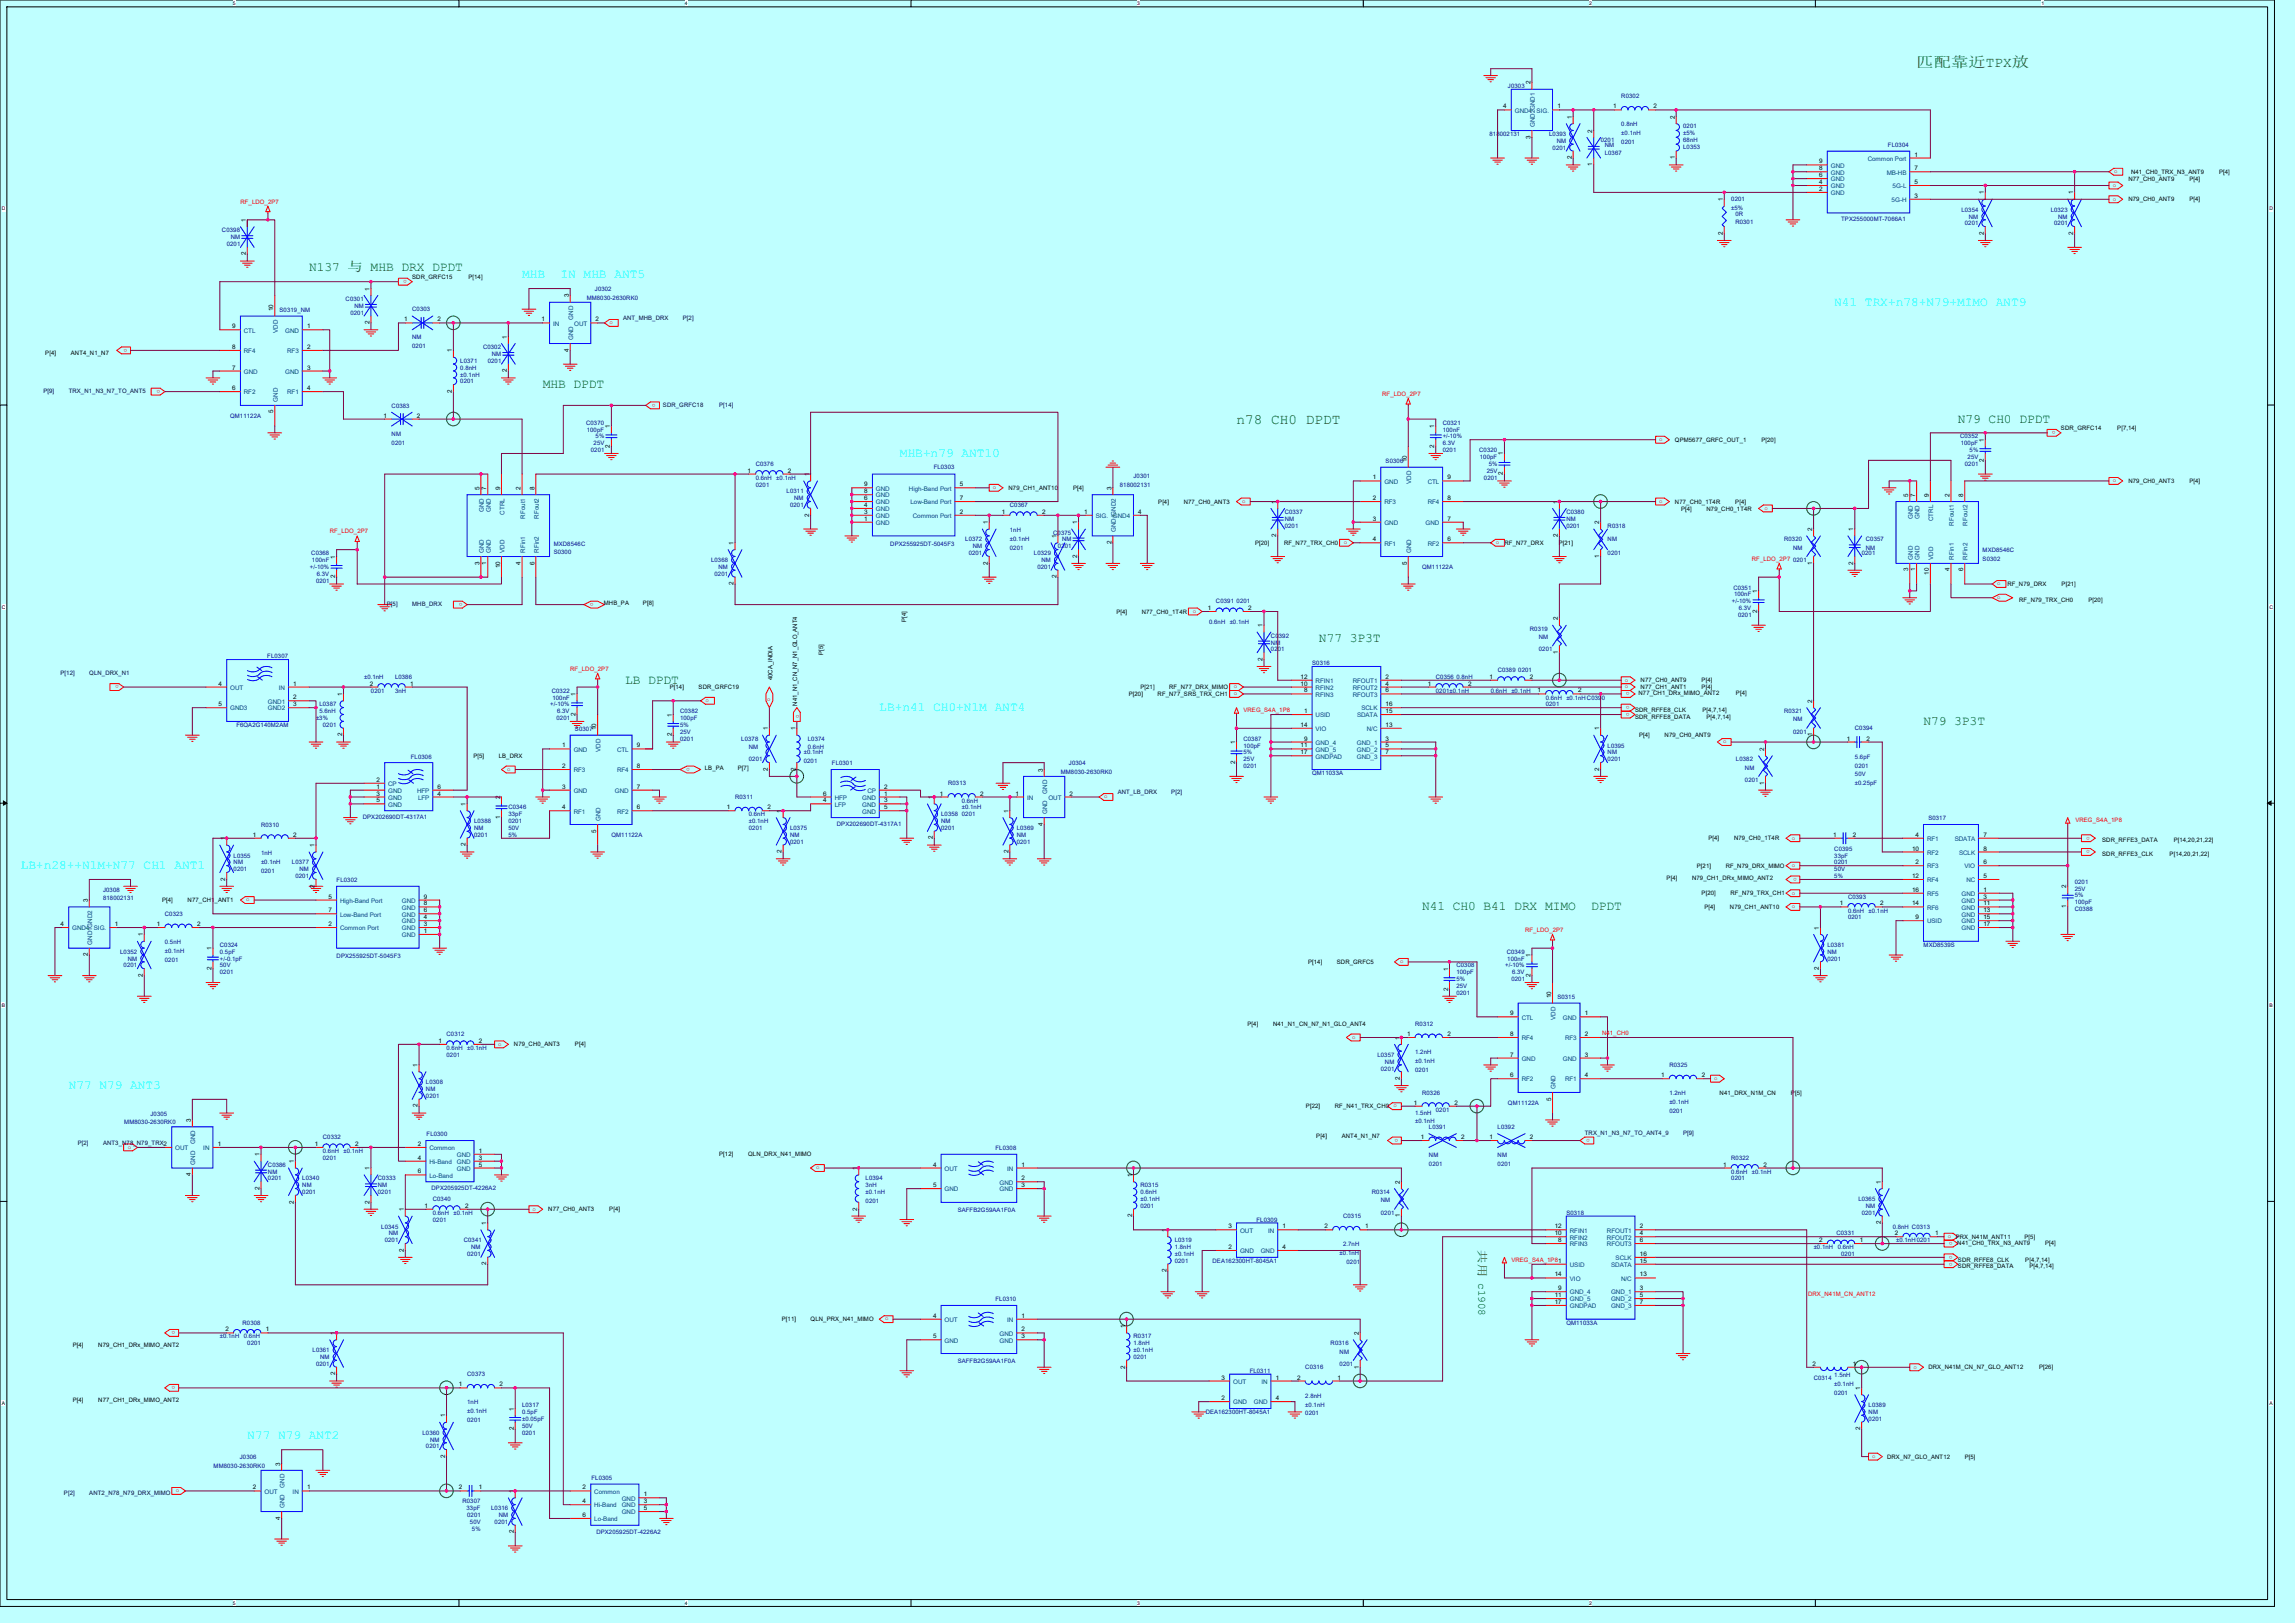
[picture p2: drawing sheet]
<svg xmlns="http://www.w3.org/2000/svg" width="297mm" height="210mm" viewBox="0 0 297 210" stroke-linecap="round" stroke-linejoin="round" font-family="sans-serif">
<defs><g id="words">
<g font-size="1.9" fill="#008000">
<text x="248" y="8.6">匹配靠近TPX放</text>
<text x="160" y="54.8">n78 CH0 DPDT</text>
</g>
<g font-size="1.7" fill="#008000">
<text x="40" y="35.1">N137 与 MHB DRX DPDT</text>
<text x="70.2" y="50.2">MHB DPDT</text>
<text x="253.4" y="54.7">N79 CH0 DPDT</text>
<text x="170.7" y="83.1">N77 3P3T</text>
<text x="80.9" y="88.5">LB DPDT</text>
<text x="248.9" y="93.8">N79 3P3T</text>
<text x="184" y="117.8">N41 CH0 B41 DRX MIMO</text>
<text x="205.9" y="117.8">DPDT</text>
</g>
<g font-size="1.7" fill="#0ff">
<text x="67.6" y="36">MHB</text>
<text x="72.5" y="36">IN MHB ANT5</text>
<text x="237.4" y="39.6">N41 TRX+n78+N79+MIMO ANT9</text>
<text x="116.5" y="59.1">MHB+n79 ANT10</text>
<text x="113.8" y="92">LB+n41 CH0+N1M ANT4</text>
<text x="2.7" y="112.5">LB+n28++N1M+N77 CH1 ANT1</text>
<text x="8.9" y="140.9">N77 N79 ANT3</text>
<text x="32" y="186.2">N77 N79 ANT2</text>
</g>
<text font-size="1.4" fill="#008000" x="191.3" y="161.8" transform="rotate(90 191.3 161.8)">共用 c1908</text>
<g font-size=".8" fill="#000080">
<text x="195.1" y="11.4">J0303</text>
<text x="192.8" y="17.6">818002131</text>
<text x="200.5" y="17.6">L0393</text>
<text x="209.8" y="12.7">R0302</text>
<text x="209.8" y="16.4">0.8nH</text>
<text x="209.8" y="17.5">±0.1nH</text>
<text x="217.8" y="17.4">±5%</text>
<text x="217.8" y="16.6">0201</text>
<text x="200.9" y="19.4">0201</text>
<text x="201.5" y="18.5">NM</text>
<text x="207.1" y="18.3">0201</text>
<text x="207.7" y="20.1">L0367</text>
<text x="207.7" y="19">NM</text>
<text x="209.8" y="18.7">0201</text>
<text x="217.8" y="19.2">L0353</text>
<text x="217.8" y="18.3">68nH</text>
<text x="244.3" y="19">FL0304</text>
<text x="224" y="27.2">±5%</text>
<text x="224" y="26.1">0201</text>
<text x="224.6" y="29">R0301</text>
<text x="224.6" y="27.9">0R</text>
<text x="238.3" y="28.6">TPX255000MT-7066A1</text>
<text x="253.8" y="27.4">L0354</text>
<text x="254.3" y="29.2">0201</text>
<text x="254.8" y="28.3">NM</text>
<text x="265.4" y="27.4">L0323</text>
<text x="265.8" y="29.2">0201</text>
<text x="266.4" y="28.3">NM</text>
<text x="28.7" y="30.1">C0398</text>
<text x="29.3" y="31.8">0201</text>
<text x="29.9" y="30.9">NM</text>
<text x="36.2" y="40.4">S0319_NM</text>
<text x="44.7" y="38.9">C0301</text>
<text x="45.3" y="40.7">0201</text>
<text x="45.9" y="39.8">NM</text>
<text x="53.3" y="40.3">C0303</text>
<text x="75.9" y="38.8">MM8030-2630RK0</text>
<text x="77" y="37.7">J0302</text>
<text x="53.3" y="43.9">NM</text>
<text x="53.3" y="45.1">0201</text>
<text x="59.6" y="46.9">L0371</text>
<text x="59.6" y="47.8">0.8nH</text>
<text x="62.5" y="45.2">C0302</text>
<text x="63.1" y="46.9">0201</text>
<text x="63.7" y="46.1">NM</text>
<text x="50.7" y="52.7">C0383</text>
<text x="59.6" y="48.7">±0.1nH</text>
<text x="59.6" y="49.6">0201</text>
<text x="29.8" y="54.1">QM11122A</text>
<text x="50.7" y="56.4">NM</text>
<text x="50.7" y="57.5">0201</text>
<text x="75.8" y="54.9">C0370</text>
<text x="75.9" y="55.8">100pF</text>
<text x="76.5" y="58.5">0201</text>
<text x="76.8" y="57.6">25V</text>
<text x="77.1" y="56.7">5%</text>
<text x="179.3" y="59.9">S0306</text>
<text x="186.7" y="54.9">C0321</text>
<text x="186.7" y="55.8">100nF</text>
<text x="186.7" y="58.5">0201</text>
<text x="186.7" y="57.6">6.3V</text>
<text x="186.7" y="56.7">+/-10%</text>
<text x="191.4" y="58.5">C0320</text>
<text x="191.5" y="59.4">100pF</text>
<text x="253.7" y="56.7">C0352</text>
<text x="253.7" y="57.6">100pF</text>
<text x="254.6" y="59.4">25V</text>
<text x="254.9" y="58.5">5%</text>
<text x="97.8" y="60.3">C0376</text>
<text x="97.8" y="62.1">0.6nH</text>
<text x="97.8" y="63">0201</text>
<text x="100.5" y="62.1">±0.1nH</text>
<text x="101.8" y="63.8">L0311</text>
<text x="102.2" y="65.6">0201</text>
<text x="102.8" y="64.7">NM</text>
<text x="120.8" y="60.7">FL0303</text>
<text x="130.7" y="65.6">C0367</text>
<text x="144.9" y="62.9">818002131</text>
<text x="146.7" y="61.9">J0301</text>
<text x="192" y="62.1">0201</text>
<text x="192.4" y="61.2">25V</text>
<text x="192.7" y="60.3">5%</text>
<text x="254.3" y="60.3">0201</text>
<text x="40.3" y="71.8">C0368</text>
<text x="71.7" y="71.7">S0300</text>
<text x="71.7" y="70.6">MXD8546C</text>
<text x="115.2" y="70.6">DPX255925DT-5045F3</text>
<text x="124.9" y="70.1">L0372</text>
<text x="125.4" y="71.8">0201</text>
<text x="125.9" y="71">NM</text>
<text x="130.7" y="68.8">1nH</text>
<text x="130.7" y="70">±0.1nH</text>
<text x="130.7" y="71.1">0201</text>
<text x="133.8" y="71.8">L0329</text>
<text x="136.3" y="69.2">C0375</text>
<text x="136.9" y="71">0201</text>
<text x="137.4" y="70.1">NM</text>
<text x="166.3" y="66.5">C0337</text>
<text x="166.3" y="67.4">NM</text>
<text x="166.3" y="68.3">0201</text>
<text x="202.7" y="66.5">C0380</text>
<text x="202.7" y="67.4">NM</text>
<text x="202.7" y="68.3">0201</text>
<text x="208" y="68.3">R0318</text>
<text x="208" y="70.1">NM</text>
<text x="208" y="71.8">0201</text>
<text x="230.9" y="70.1">R0320</text>
<text x="232" y="71.1">NM</text>
<text x="240.9" y="71.8">0201</text>
<text x="241.5" y="70.1">C0357</text>
<text x="241.5" y="71.1">NM</text>
<text x="256.6" y="71.5">MXD8546C</text>
<text x="40.1" y="73.6">+/-10%</text>
<text x="40.4" y="72.7">100nF</text>
<text x="40.9" y="75.4">0201</text>
<text x="41" y="74.5">6.3V</text>
<text x="92" y="72.7">L0368</text>
<text x="92.5" y="74.5">0201</text>
<text x="93" y="73.6">NM</text>
<text x="134.2" y="73.6">0201</text>
<text x="134.8" y="72.7">NM</text>
<text x="184" y="73.6">QM11122A</text>
<text x="224.3" y="76.3">C0351</text>
<text x="224.4" y="77.2">100nF</text>
<text x="232" y="72.7">0201</text>
<text x="256.6" y="72.6">S0302</text>
<text x="156.5" y="80.7">0.6nH</text>
<text x="157.4" y="78.1">C0391</text>
<text x="159.1" y="80.7">±0.1nH</text>
<text x="160" y="78.1">0201</text>
<text x="164.5" y="82.5">C0392</text>
<text x="164.5" y="83.4">NM</text>
<text x="198" y="81.6">R0319</text>
<text x="199.2" y="82.7">NM</text>
<text x="224.1" y="78.1">+/-10%</text>
<text x="224.9" y="79.8">0201</text>
<text x="225" y="79">6.3V</text>
<text x="34.6" y="85.2">FL0307</text>
<text x="47.1" y="87.8">±0.1nH</text>
<text x="48" y="89.6">0201</text>
<text x="51.1" y="87.8">L0386</text>
<text x="51.1" y="89.6">3nH</text>
<text x="71.4" y="89.6">C0322</text>
<text x="164.5" y="84.3">0201</text>
<text x="169.8" y="86.1">S0316</text>
<text x="185.8" y="87.8">C0356 0.8nH</text>
<text x="185.8" y="89.6">0201±0.1nH</text>
<text x="192.9" y="89.6">0.6nH</text>
<text x="193.8" y="87">C0389</text>
<text x="195.6" y="89.6">±0.1nH</text>
<text x="196.5" y="87">0201</text>
<text x="199.2" y="84.3">0201</text>
<text x="30.6" y="94.1">F6QA2G140M2AM</text>
<text x="40.9" y="93.2">±3%</text>
<text x="41.3" y="91.4">L0387</text>
<text x="41.3" y="92.3">5.6nH</text>
<text x="41.8" y="94.1">0201</text>
<text x="71.2" y="91.4">+/-10%</text>
<text x="71.5" y="90.5">100nF</text>
<text x="72" y="93.2">0201</text>
<text x="72.1" y="92.3">6.3V</text>
<text x="74.4" y="94.6">S0307</text>
<text x="88" y="92.3">C0382</text>
<text x="88" y="93.2">100pF</text>
<text x="88" y="95.8">0201</text>
<text x="88" y="95">25V</text>
<text x="88" y="94.1">5%</text>
<text x="95.9" y="95.8">L0378</text>
<text x="104.5" y="95.8">L0374</text>
<text x="160.9" y="95.8">C0387</text>
<text x="200" y="90.5">0.6nH</text>
<text x="200" y="91.4">0201</text>
<text x="202.7" y="90.5">±0.1nH C0390</text>
<text x="230.9" y="92.3">R0321</text>
<text x="232" y="93.3">NM</text>
<text x="232" y="95">0201</text>
<text x="240" y="94.5">C0394</text>
<text x="53.2" y="98.2">FL0306</text>
<text x="96.9" y="96.9">NM</text>
<text x="96.9" y="98.5">0201</text>
<text x="104" y="97.6">±0.1nH</text>
<text x="104" y="98.8">0201</text>
<text x="104.5" y="96.9">0.6nH</text>
<text x="107.7" y="99">FL0301</text>
<text x="122.7" y="101.6">R0313</text>
<text x="137.3" y="100.1">MM8030-2630RK0</text>
<text x="138.3" y="99">J0304</text>
<text x="160.9" y="96.7">100pF</text>
<text x="160.9" y="99.4">0201</text>
<text x="160.9" y="98.5">25V</text>
<text x="160.9" y="97.6">5%</text>
<text x="169.8" y="100.3">QM11033A</text>
<text x="208" y="96.7">L0395</text>
<text x="208" y="97.6">NM</text>
<text x="208" y="98.5">0201</text>
<text x="224.7" y="98.5">L0382</text>
<text x="225.8" y="99.6">NM</text>
<text x="225.8" y="101.2">0201</text>
<text x="240" y="98.2">5.6pF</text>
<text x="240" y="99.3">0201</text>
<text x="240" y="100.5">50V</text>
<text x="240" y="101.6">±0.25pF</text>
<text x="33.8" y="107">R0310</text>
<text x="47" y="106">DPX202690DT-4317A1</text>
<text x="61.3" y="106.5">L0388</text>
<text x="61.3" y="107.4">NM</text>
<text x="65.8" y="104.7">C0346</text>
<text x="65.8" y="105.6">33pF</text>
<text x="65.8" y="106.5">0201</text>
<text x="65.8" y="107.4">50V</text>
<text x="95.1" y="103.4">R0311</text>
<text x="96.9" y="105.6">0.6nH</text>
<text x="96.9" y="106.5">±0.1nH</text>
<text x="96.9" y="107.4">0201</text>
<text x="102.2" y="107.4">L0375</text>
<text x="108.3" y="106.9">DPX202690DT-4317A1</text>
<text x="121.8" y="105.6">L0358</text>
<text x="121.8" y="106.5">NM</text>
<text x="121.8" y="107.4">0201</text>
<text x="124.5" y="103.8">0.6nH</text>
<text x="124.5" y="104.7">±0.1nH</text>
<text x="124.5" y="105.6">0201</text>
<text x="131.6" y="107.4">L0369</text>
<text x="249.6" y="106.2">S0317</text>
<text x="30.2" y="111">L0355</text>
<text x="30.2" y="111.8">NM</text>
<text x="30.2" y="112.7">0201</text>
<text x="33.8" y="110.6">1nH</text>
<text x="33.8" y="111.8">±0.1nH</text>
<text x="33.8" y="112.9">0201</text>
<text x="37.8" y="111.8">L0377</text>
<text x="38.2" y="113.6">0201</text>
<text x="38.8" y="112.7">NM</text>
<text x="61.3" y="108.3">0201</text>
<text x="65.8" y="108.3">5%</text>
<text x="79.1" y="108.3">QM11122A</text>
<text x="102.2" y="108.3">NM</text>
<text x="102.2" y="109.2">0201</text>
<text x="131.6" y="108.3">NM</text>
<text x="131.6" y="109.2">0201</text>
<text x="237.4" y="110.1">C0395</text>
<text x="237.4" y="111">33pF</text>
<text x="237.4" y="111.8">0201</text>
<text x="237.4" y="112.7">50V</text>
<text x="237.4" y="113.6">5%</text>
<text x="13.3" y="115.4">J0308</text>
<text x="13.3" y="116.5">818002131</text>
<text x="21.3" y="118.5">C0323</text>
<text x="43.6" y="114.1">FL0302</text>
<text x="239.2" y="116.3">C0393</text>
<text x="239.2" y="118.1">0.6nH</text>
<text x="239.2" y="119">0201</text>
<text x="241.8" y="118.1">±0.1nH</text>
<text x="268.5" y="117.9">C0388</text>
<text x="268.5" y="117">100pF</text>
<text x="268.5" y="114.3">0201</text>
<text x="268.5" y="115.2">25V</text>
<text x="268.5" y="116.1">5%</text>
<text x="15.6" y="123.4">L0352</text>
<text x="16" y="125.2">0201</text>
<text x="16.5" y="124.3">NM</text>
<text x="21.3" y="122.2">0.5nH</text>
<text x="21.3" y="123.3">±0.1nH</text>
<text x="21.3" y="124.5">0201</text>
<text x="28.4" y="122.5">C0324</text>
<text x="28.4" y="123.4">0.5pF</text>
<text x="28.4" y="125.2">50V</text>
<text x="28.4" y="124.3">+/-0.1pF</text>
<text x="43.6" y="123.9">DPX255925DT-5045F3</text>
<text x="188.5" y="125.2">C0308</text>
<text x="194.8" y="125.2">+/-10%</text>
<text x="195" y="123.4">C0349</text>
<text x="195.1" y="124.3">100nF</text>
<text x="236.5" y="122.5">L0381</text>
<text x="236.5" y="123.4">NM</text>
<text x="236.5" y="124.3">0201</text>
<text x="248.9" y="122.5">MXD8539S</text>
<text x="28.4" y="126.1">0201</text>
<text x="188.5" y="126.1">100pF</text>
<text x="188.5" y="128.7">0201</text>
<text x="188.5" y="127.8">25V</text>
<text x="188.5" y="127">5%</text>
<text x="195.6" y="127">0201</text>
<text x="195.7" y="126.1">6.3V</text>
<text x="201.5" y="129.3">S0315</text>
<text x="57.8" y="134.1">C0312</text>
<text x="57.8" y="135.8">0.6nH</text>
<text x="57.8" y="136.7">0201</text>
<text x="60.5" y="135.8">±0.1nH</text>
<text x="178.3" y="136.7">L0357</text>
<text x="179.2" y="137.6">NM</text>
<text x="183.1" y="132.7">R0312</text>
<text x="183.1" y="136.4">1.2nH</text>
<text x="183.1" y="137.5">±0.1nH</text>
<text x="55.1" y="140.3">L0308</text>
<text x="55.1" y="141.2">NM</text>
<text x="55.1" y="142.1">0201</text>
<text x="178.7" y="138.5">0201</text>
<text x="183.1" y="138.7">0201</text>
<text x="184" y="141.6">R0326</text>
<text x="185.8" y="143.8">0201</text>
<text x="195.1" y="143">QM11122A</text>
<text x="216" y="138.1">R0325</text>
<text x="216" y="141.7">1.2nH</text>
<text x="216" y="142.9">±0.1nH</text>
<text x="16.1" y="145.5">MM8030-2630RK0</text>
<text x="19.5" y="144.4">J0305</text>
<text x="41.8" y="147.4">C0332</text>
<text x="41.8" y="149.2">0.6nH</text>
<text x="44.5" y="149.2">±0.1nH</text>
<text x="55.2" y="147">FL0300</text>
<text x="128.8" y="148.7">FL0308</text>
<text x="183.1" y="144.2">1.5nH</text>
<text x="183.1" y="145.4">±0.1nH</text>
<text x="184.9" y="146.1">L0391</text>
<text x="184.9" y="149.7">NM</text>
<text x="193.8" y="146.1">L0392</text>
<text x="193.8" y="149.7">NM</text>
<text x="216" y="144">0201</text>
<text x="34.7" y="151">C0386</text>
<text x="34.7" y="151.9">NM</text>
<text x="34.7" y="152.7">0201</text>
<text x="39.1" y="152.7">L0340</text>
<text x="39.1" y="153.6">NM</text>
<text x="39.1" y="154.5">0201</text>
<text x="41.8" y="150.1">0201</text>
<text x="48.9" y="152.7">C0333</text>
<text x="48.9" y="153.6">NM</text>
<text x="48.9" y="154.5">0201</text>
<text x="55.8" y="154">DPX205925DT-4226A2</text>
<text x="56" y="155.4">C0340</text>
<text x="112" y="152.7">L0394</text>
<text x="112" y="153.6">3nH</text>
<text x="112" y="154.5">±0.1nH</text>
<text x="112" y="155.7">0201</text>
<text x="147.6" y="153.6">R0315</text>
<text x="147.6" y="154.5">0.6nH</text>
<text x="147.6" y="155.4">±0.1nH</text>
<text x="177.5" y="154.5">R0314</text>
<text x="178.7" y="155.6">NM</text>
<text x="184.9" y="150.9">0201</text>
<text x="193.8" y="150.9">0201</text>
<text x="224" y="150.1">R0322</text>
<text x="224" y="151.9">0.6nH</text>
<text x="224" y="152.7">0201</text>
<text x="226.7" y="151.9">±0.1nH</text>
<text x="240.5" y="155.4">L0365</text>
<text x="49.3" y="159">L0345</text>
<text x="49.8" y="160.7">0201</text>
<text x="50.3" y="159.9">NM</text>
<text x="56" y="157.2">0.6nH</text>
<text x="56" y="158.1">0201</text>
<text x="58.7" y="157.2">±0.1nH</text>
<text x="60" y="160.7">C0341</text>
<text x="61" y="161.6">NM</text>
<text x="123.9" y="156.8">SAFFB2G59AA1F0A</text>
<text x="147.6" y="156.3">0201</text>
<text x="152" y="160.7">L0319</text>
<text x="152" y="161.6">1.8nH</text>
<text x="162.6" y="158.1">FL0309</text>
<text x="173.8" y="157.6">C0315</text>
<text x="173.8" y="161.3">2.7nH</text>
<text x="178.7" y="157.2">0201</text>
<text x="202.7" y="157.2">S0318</text>
<text x="234.7" y="161.6">±0.1nH</text>
<text x="237.7" y="159.9">C0331</text>
<text x="237.8" y="161.6">0.6nH</text>
<text x="240.9" y="157.2">0201</text>
<text x="241.5" y="156.3">NM</text>
<text x="244.9" y="159">0.8nH C0313</text>
<text x="245.4" y="160.7">±0.1nH 0201</text>
<text x="60.5" y="162.5">0201</text>
<text x="152" y="162.5">±0.1nH</text>
<text x="152" y="163.4">0201</text>
<text x="156.9" y="163.4">DEA162300HT-8045A1</text>
<text x="173.4" y="162.4">±0.1nH</text>
<text x="174.3" y="163.6">0201</text>
<text x="238.3" y="162.5">0201</text>
<text x="28.4" y="173.2">±0.1nH</text>
<text x="31.4" y="171.4">R0308</text>
<text x="31.6" y="173.2">0.6nH</text>
<text x="128.8" y="168.3">FL0310</text>
<text x="146.7" y="173.2">R0317</text>
<text x="202.7" y="171.4">QM11033A</text>
<text x="32" y="174.1">0201</text>
<text x="40.5" y="175">L0361</text>
<text x="40.9" y="176.7">0201</text>
<text x="41.4" y="175.9">NM</text>
<text x="60.5" y="178.1">C0373</text>
<text x="123.9" y="176.4">SAFFB2G59AA1F0A</text>
<text x="146.7" y="174.1">1.8nH</text>
<text x="146.7" y="175">±0.1nH</text>
<text x="146.7" y="175.9">0201</text>
<text x="161.7" y="177.6">FL0311</text>
<text x="168.9" y="177.2">C0316</text>
<text x="172.2" y="174.1">R0316</text>
<text x="173.4" y="175.1">NM</text>
<text x="173.4" y="176.7">0201</text>
<text x="234.7" y="178.5">C0314</text>
<text x="237.4" y="178.2">1.5nH</text>
<text x="237.4" y="179.3">±0.1nH</text>
<text x="54.7" y="185.6">L0360</text>
<text x="60.5" y="181.7">1nH</text>
<text x="60.5" y="182.9">±0.1nH</text>
<text x="60.5" y="184">0201</text>
<text x="67.6" y="182.1">L0317</text>
<text x="67.6" y="183">0.5pF</text>
<text x="67.6" y="185.6">0201</text>
<text x="67.6" y="184.7">50V</text>
<text x="67.6" y="183.9">±0.05pF</text>
<text x="156" y="183">DEA162300HT-8045A1</text>
<text x="168.9" y="180.8">2.8nH</text>
<text x="168.9" y="182">±0.1nH</text>
<text x="168.9" y="183.1">0201</text>
<text x="237.4" y="180.5">0201</text>
<text x="241.8" y="182.1">L0389</text>
<text x="241.8" y="183">NM</text>
<text x="241.8" y="183.9">0201</text>
<text x="27.6" y="189.9">MM8030-2630RK0</text>
<text x="31" y="188.8">J0306</text>
<text x="55.1" y="187.4">0201</text>
<text x="55.7" y="186.5">NM</text>
<text x="76.5" y="191.5">FL0305</text>
<text x="59.8" y="194.5">R0307</text>
<text x="60.4" y="195.4">33pF</text>
<text x="60.5" y="196.3">0201</text>
<text x="60.8" y="197.2">50V</text>
<text x="63.6" y="195.4">L0316</text>
<text x="64" y="197.2">0201</text>
<text x="64.5" y="196.3">NM</text>
<text x="61.1" y="198.1">5%</text>
<text x="77.2" y="198.4">DPX205925DT-4226A2</text>
</g>
<g font-size=".8">
<text x="198.1" y="10.9" transform="rotate(-90 198.1 10.9)">2</text>
<text x="194.5" y="14">4</text>
<text x="198.1" y="17.9" transform="rotate(-90 198.1 17.9)">3</text>
<text x="201.5" y="14">1</text>
<text x="203.4" y="15.4" transform="rotate(-90 203.4 15.4)">1</text>
<text x="206.1" y="17.1" transform="rotate(-90 206.1 17.1)">2</text>
<text x="208.8" y="14">1</text>
<text x="214" y="14">2</text>
<text x="216.7" y="15.4" transform="rotate(-90 216.7 15.4)">2</text>
<text x="203.4" y="20.6" transform="rotate(-90 203.4 20.6)">2</text>
<text x="206.1" y="21.5" transform="rotate(-90 206.1 21.5)">1</text>
<text x="216.7" y="20.6" transform="rotate(-90 216.7 20.6)">1</text>
<text x="235.4" y="23.8">4</text>
<text x="235.4" y="22.9">6</text>
<text x="235.4" y="22">8</text>
<text x="235.4" y="21.1">9</text>
<text x="247.8" y="20.3">1</text>
<text x="247.8" y="22">7</text>
<text x="247.8" y="23.8">5</text>
<text x="275.4" y="23.4">N77_CH0_ANT9</text>
<text x="275.8" y="22.5">N41_CH0_TRX_N3_ANT9</text>
<text x="283.3" y="23.4">P[4]</text>
<text x="287.2" y="22.5">P[4]</text>
<text x="31.8" y="28.7" transform="rotate(-90 31.8 28.7)">1</text>
<text x="223" y="26" transform="rotate(-90 223 26)">1</text>
<text x="235.4" y="24.7">2</text>
<text x="247.8" y="25.6">3</text>
<text x="256.7" y="25.2" transform="rotate(-90 256.7 25.2)">1</text>
<text x="268.3" y="25.2" transform="rotate(-90 268.3 25.2)">1</text>
<text x="275.4" y="26.1">N79_CH0_ANT9</text>
<text x="283.3" y="26.1">P[4]</text>
<text x="31.8" y="33" transform="rotate(-90 31.8 33)">2</text>
<text x="223" y="30.4" transform="rotate(-90 223 30.4)">2</text>
<text x="256.7" y="30.4" transform="rotate(-90 256.7 30.4)">2</text>
<text x="268.3" y="30.4" transform="rotate(-90 268.3 30.4)">2</text>
<text x="35.4" y="40.3" transform="rotate(-90 35.4 40.3)">10</text>
<text x="47.8" y="41.9" transform="rotate(-90 47.8 41.9)">2</text>
<text x="47.8" y="37.6" transform="rotate(-90 47.8 37.6)">1</text>
<text x="52.3" y="41.6">1</text>
<text x="53.3" y="36.1">SDR_GRFC15</text>
<text x="56.6" y="41.6">2</text>
<text x="60.6" y="36.1">P[14]</text>
<text x="70.1" y="41.6">1</text>
<text x="73.6" y="38.5" transform="rotate(-90 73.6 38.5)">3</text>
<text x="77.1" y="41.6">2</text>
<text x="5.9" y="45.9">P[4]</text>
<text x="9.2" y="45.9">ANT4_N1_N7</text>
<text x="30.1" y="47.8">7</text>
<text x="30.1" y="45.1">8</text>
<text x="30.1" y="42.5">9</text>
<text x="39.7" y="45.1">2</text>
<text x="39.7" y="42.5">1</text>
<text x="39.7" y="47.8">3</text>
<text x="58.5" y="45.6" transform="rotate(-90 58.5 45.6)">1</text>
<text x="65.6" y="43.8" transform="rotate(-90 65.6 43.8)">1</text>
<text x="73.6" y="45.5" transform="rotate(-90 73.6 45.5)">4</text>
<text x="30.1" y="50.5">6</text>
<text x="35.4" y="53.5" transform="rotate(-90 35.4 53.5)">5</text>
<text x="39.7" y="50.5">4</text>
<text x="58.5" y="50.8" transform="rotate(-90 58.5 50.8)">2</text>
<text x="65.6" y="48.2" transform="rotate(-90 65.6 48.2)">2</text>
<text x="49.6" y="54">1</text>
<text x="54" y="54">2</text>
<text x="78.9" y="57.9" transform="rotate(-90 78.9 57.9)">2</text>
<text x="78.9" y="55.4" transform="rotate(-90 78.9 55.4)">1</text>
<text x="182.1" y="59.8" transform="rotate(-90 182.1 59.8)">10</text>
<text x="185.6" y="57.9" transform="rotate(-90 185.6 57.9)">2</text>
<text x="185.6" y="55.4" transform="rotate(-90 185.6 55.4)">1</text>
<text x="194.5" y="58.9" transform="rotate(-90 194.5 58.9)">1</text>
<text x="216.8" y="57.2">QPM5677_GRFC_OUT_1</text>
<text x="228" y="57.2">P[20]</text>
<text x="256.7" y="57.2" transform="rotate(-90 256.7 57.2)">1</text>
<text x="256.7" y="59.7" transform="rotate(-90 256.7 59.7)">2</text>
<text x="266.7" y="55.7">SDR_GRFC14</text>
<text x="274" y="55.7">P[7,14]</text>
<text x="62" y="63.4" transform="rotate(-90 62 63.4)">5</text>
<text x="62.9" y="63.4" transform="rotate(-90 62.9 63.4)">7</text>
<text x="64.7" y="63.4" transform="rotate(-90 64.7 63.4)">9</text>
<text x="67.4" y="63.4" transform="rotate(-90 67.4 63.4)">2</text>
<text x="69.2" y="63.4" transform="rotate(-90 69.2 63.4)">8</text>
<text x="96.7" y="61.2">1</text>
<text x="102" y="61.2">2</text>
<text x="104.7" y="61.6" transform="rotate(-90 104.7 61.6)">1</text>
<text x="111.9" y="65.6">4</text>
<text x="111.9" y="64.7">6</text>
<text x="111.9" y="63.8">8</text>
<text x="111.9" y="62.9">9</text>
<text x="124.2" y="62.9">5</text>
<text x="124.2" y="64.7">7</text>
<text x="130.5" y="63.4">N79_CH1_ANT10</text>
<text x="138.9" y="63.4">P[4]</text>
<text x="143.8" y="63.4" transform="rotate(-90 143.8 63.4)">3</text>
<text x="149.9" y="65.2">P[4]</text>
<text x="153.2" y="65.2">N77_CH0_ANT3</text>
<text x="165.2" y="65.2" transform="rotate(-90 165.2 65.2)">1</text>
<text x="177.6" y="62">1</text>
<text x="177.6" y="64.7">2</text>
<text x="187.3" y="64.7">8</text>
<text x="187.3" y="62">9</text>
<text x="194.5" y="61.5" transform="rotate(-90 194.5 61.5)">2</text>
<text x="201.6" y="65.2" transform="rotate(-90 201.6 65.2)">1</text>
<text x="216.8" y="65.2">N77_CH0_1T4R</text>
<text x="224.6" y="65.2">P[4]</text>
<text x="247" y="64.3" transform="rotate(-90 247 64.3)">5</text>
<text x="247.8" y="64.3" transform="rotate(-90 247.8 64.3)">7</text>
<text x="249.6" y="64.3" transform="rotate(-90 249.6 64.3)">9</text>
<text x="252.3" y="64.3" transform="rotate(-90 252.3 64.3)">2</text>
<text x="254.1" y="64.3" transform="rotate(-90 254.1 64.3)">8</text>
<text x="275.4" y="62.5">N79_CH0_ANT3</text>
<text x="283.3" y="62.5">P[4]</text>
<text x="94.9" y="70.5" transform="rotate(-90 94.9 70.5)">1</text>
<text x="104.7" y="66.8" transform="rotate(-90 104.7 66.8)">2</text>
<text x="111.9" y="66.5">3</text>
<text x="111.9" y="67.4">1</text>
<text x="124.2" y="66.5">2</text>
<text x="127.8" y="67.8" transform="rotate(-90 127.8 67.8)">1</text>
<text x="129.6" y="66.5">1</text>
<text x="134.9" y="66.5">2</text>
<text x="136.7" y="69.6" transform="rotate(-90 136.7 69.6)">1</text>
<text x="139.4" y="67.8" transform="rotate(-90 139.4 67.8)">1</text>
<text x="140.3" y="66.5">1</text>
<text x="143.8" y="70.4" transform="rotate(-90 143.8 70.4)">2</text>
<text x="147.3" y="66.5">4</text>
<text x="162.4" y="70.5">P[20]</text>
<text x="165.2" y="69.5" transform="rotate(-90 165.2 69.5)">2</text>
<text x="166.2" y="70.5">RF_N77_TRX_CH0</text>
<text x="177.6" y="67.4">3</text>
<text x="177.6" y="70">4</text>
<text x="187.3" y="70">6</text>
<text x="187.3" y="67.4">7</text>
<text x="194.7" y="70.5">RF_N77_DRX</text>
<text x="201.6" y="69.5" transform="rotate(-90 201.6 69.5)">2</text>
<text x="201.7" y="70.5">P[21]</text>
<text x="206.9" y="67.8" transform="rotate(-90 206.9 67.8)">2</text>
<text x="217.5" y="66.1">P[4]</text>
<text x="220.8" y="66.1">N79_CH0_1T4R</text>
<text x="234.5" y="68.7" transform="rotate(-90 234.5 68.7)">2</text>
<text x="239.8" y="68.7" transform="rotate(-90 239.8 68.7)">1</text>
<text x="43.4" y="74.8" transform="rotate(-90 43.4 74.8)">2</text>
<text x="43.4" y="72.3" transform="rotate(-90 43.4 72.3)">1</text>
<text x="62" y="73.1" transform="rotate(-90 62 73.1)">3</text>
<text x="62.9" y="73.1" transform="rotate(-90 62.9 73.1)">1</text>
<text x="64.7" y="73.5" transform="rotate(-90 64.7 73.5)">10</text>
<text x="67.4" y="73.1" transform="rotate(-90 67.4 73.1)">4</text>
<text x="69.2" y="73.1" transform="rotate(-90 69.2 73.1)">6</text>
<text x="94.9" y="75.7" transform="rotate(-90 94.9 75.7)">2</text>
<text x="127.8" y="73.1" transform="rotate(-90 127.8 73.1)">2</text>
<text x="136.7" y="74.8" transform="rotate(-90 136.7 74.8)">2</text>
<text x="139.4" y="72.2" transform="rotate(-90 139.4 72.2)">2</text>
<text x="182.1" y="73.1" transform="rotate(-90 182.1 73.1)">5</text>
<text x="206.9" y="72.2" transform="rotate(-90 206.9 72.2)">1</text>
<text x="227.4" y="76.7" transform="rotate(-90 227.4 76.7)">1</text>
<text x="234.5" y="73.1" transform="rotate(-90 234.5 73.1)">1</text>
<text x="239.8" y="73.1" transform="rotate(-90 239.8 73.1)">2</text>
<text x="247" y="73.9" transform="rotate(-90 247 73.9)">3</text>
<text x="247.8" y="73.9" transform="rotate(-90 247.8 73.9)">1</text>
<text x="249.6" y="74.4" transform="rotate(-90 249.6 74.4)">10</text>
<text x="252.3" y="73.9" transform="rotate(-90 252.3 73.9)">4</text>
<text x="254.1" y="73.9" transform="rotate(-90 254.1 73.9)">6</text>
<text x="259.8" y="75.8">RF_N79_DRX</text>
<text x="261.3" y="77.9">RF_N79_TRX_CH0</text>
<text x="266.8" y="75.8">P[21]</text>
<text x="270.3" y="77.9">P[20]</text>
<text x="78.2" y="78.3">MHB_PA</text>
<text x="83.2" y="78.3">P[8]</text>
<text x="117.3" y="80.4" transform="rotate(-90 117.3 80.4)">P[4]</text>
<text x="144.5" y="79.4">P[4]</text>
<text x="147.8" y="79.4">N77_CH0_1T4R</text>
<text x="156.3" y="78.9">1</text>
<text x="161.5" y="78.9">2</text>
<text x="163.4" y="81.2" transform="rotate(-90 163.4 81.2)">1</text>
<text x="201.6" y="80.3" transform="rotate(-90 201.6 80.3)">2</text>
<text x="227.4" y="79.3" transform="rotate(-90 227.4 79.3)">2</text>
<text x="28.3" y="88.7">4</text>
<text x="38" y="88.7">1</text>
<text x="47.8" y="88.7">2</text>
<text x="53.1" y="88.7">1</text>
<text x="86.7" y="89.2">P[14]</text>
<text x="90.4" y="89.2">SDR_GRFC19</text>
<text x="99.9" y="88" transform="rotate(-90 99.9 88)">40CA_INDIA</text>
<text x="106.5" y="84.7" transform="rotate(-90 106.5 84.7)">P[5]</text>
<text x="147.6" y="89.2">P[21]</text>
<text x="151.3" y="89.2">RF_N77_DRX_MIMO</text>
<text x="163.4" y="85.5" transform="rotate(-90 163.4 85.5)">2</text>
<text x="168.3" y="87.8">12</text>
<text x="168.3" y="88.7">10</text>
<text x="168.8" y="89.6">8</text>
<text x="179.3" y="87.8">2</text>
<text x="179.3" y="88.7">4</text>
<text x="179.3" y="89.6">6</text>
<text x="184.8" y="88.7">1</text>
<text x="190" y="88.7">2</text>
<text x="192.8" y="87.8">1</text>
<text x="198" y="87.8">2</text>
<text x="199" y="89.6">1</text>
<text x="201.6" y="84.6" transform="rotate(-90 201.6 84.6)">1</text>
<text x="204.2" y="89.6">2</text>
<text x="212" y="89.9">N77_CH1_DRx_MIMO_ANT2</text>
<text x="212.3" y="88.3">N77_CH0_ANT9</text>
<text x="212.3" y="89.2">N77_CH1_ANT1</text>
<text x="220.2" y="88.3">P[4]</text>
<text x="220.2" y="89.2">P[4]</text>
<text x="224.7" y="89.9">P[4]</text>
<text x="28.3" y="91.4">5</text>
<text x="38" y="91.4">3</text>
<text x="38" y="90.5">2</text>
<text x="44.3" y="95.3" transform="rotate(-90 44.3 95.3)">2</text>
<text x="44.3" y="90.1" transform="rotate(-90 44.3 90.1)">1</text>
<text x="74.5" y="92.6" transform="rotate(-90 74.5 92.6)">2</text>
<text x="74.5" y="90.1" transform="rotate(-90 74.5 90.1)">1</text>
<text x="77.2" y="94.5" transform="rotate(-90 77.2 94.5)">10</text>
<text x="86.9" y="95.3" transform="rotate(-90 86.9 95.3)">2</text>
<text x="86.9" y="92.7" transform="rotate(-90 86.9 92.7)">1</text>
<text x="99.4" y="94.5" transform="rotate(-90 99.4 94.5)">1</text>
<text x="102.9" y="94.5" transform="rotate(-90 102.9 94.5)">1</text>
<text x="103.1" y="91.3" transform="rotate(-90 103.1 91.3)">N41_N1_CN_N7_N1_GLO_ANT4</text>
<text x="146.1" y="90.1">P[20]</text>
<text x="149.8" y="90.1">RF_N77_SRS_TRX_CH1</text>
<text x="168.3" y="94">14</text>
<text x="168.8" y="92.3">1</text>
<text x="168.8" y="95.8">9</text>
<text x="179.3" y="95.8">3</text>
<text x="179.3" y="92.3">15</text>
<text x="179.3" y="94">13</text>
<text x="179.3" y="91.4">16</text>
<text x="206.9" y="94.5" transform="rotate(-90 206.9 94.5)">1</text>
<text x="211.6" y="92.1">SDR_RFFE8_CLK</text>
<text x="211.6" y="93">SDR_RFFE8_DATA</text>
<text x="212.1" y="95.4">P[4]</text>
<text x="215.4" y="95.4">N79_CH0_ANT9</text>
<text x="220.3" y="92.1">P[4,7,14]</text>
<text x="220.8" y="93">P[4,7,14]</text>
<text x="234.5" y="95.3" transform="rotate(-90 234.5 95.3)">1</text>
<text x="234.5" y="90.9" transform="rotate(-90 234.5 90.9)">2</text>
<text x="239" y="95.8">1</text>
<text x="241.6" y="95.8">2</text>
<text x="48.7" y="101.2">2</text>
<text x="61.3" y="98.1">P[5]</text>
<text x="64.5" y="98.1">LB_DRX</text>
<text x="72.7" y="96.7">1</text>
<text x="72.7" y="99.4">2</text>
<text x="82.4" y="99.4">8</text>
<text x="82.4" y="96.7">9</text>
<text x="91.2" y="99.7">LB_PA</text>
<text x="95.5" y="99.7">P[7]</text>
<text x="99.4" y="99.7" transform="rotate(-90 99.4 99.7)">2</text>
<text x="102.9" y="99.7" transform="rotate(-90 102.9 99.7)">2</text>
<text x="134.9" y="99.8" transform="rotate(-90 134.9 99.8)">3</text>
<text x="159.8" y="98.8" transform="rotate(-90 159.8 98.8)">2</text>
<text x="159.8" y="96.3" transform="rotate(-90 159.8 96.3)">1</text>
<text x="168.3" y="96.7">11</text>
<text x="168.3" y="97.6">17</text>
<text x="179.3" y="96.7">5</text>
<text x="179.3" y="97.6">7</text>
<text x="206.9" y="99.7" transform="rotate(-90 206.9 99.7)">2</text>
<text x="228.3" y="101.5" transform="rotate(-90 228.3 101.5)">1</text>
<text x="228.3" y="97.2" transform="rotate(-90 228.3 97.2)">2</text>
<text x="48.7" y="102">1</text>
<text x="48.7" y="103.8">5</text>
<text x="48.7" y="102.9">3</text>
<text x="56.6" y="102">6</text>
<text x="56.6" y="102.9">4</text>
<text x="60.3" y="104.3" transform="rotate(-90 60.3 104.3)">1</text>
<text x="64.7" y="106" transform="rotate(-90 64.7 106)">1</text>
<text x="64.7" y="103.4" transform="rotate(-90 64.7 103.4)">2</text>
<text x="72.7" y="102">3</text>
<text x="72.7" y="104.7">4</text>
<text x="77.2" y="107.7" transform="rotate(-90 77.2 107.7)">5</text>
<text x="82.4" y="104.7">6</text>
<text x="82.4" y="102">7</text>
<text x="94.1" y="104.7">1</text>
<text x="99.3" y="104.7">2</text>
<text x="101.2" y="105.2" transform="rotate(-90 101.2 105.2)">1</text>
<text x="106.5" y="102.9">6</text>
<text x="106.5" y="103.8">4</text>
<text x="114.4" y="102.9">1</text>
<text x="114.4" y="104.7">5</text>
<text x="114.4" y="103.8">3</text>
<text x="114.4" y="102">2</text>
<text x="120.7" y="103.4" transform="rotate(-90 120.7 103.4)">1</text>
<text x="121.6" y="102.9">1</text>
<text x="126.9" y="102.9">2</text>
<text x="130.5" y="105.2" transform="rotate(-90 130.5 105.2)">1</text>
<text x="131.4" y="102.9">1</text>
<text x="134.9" y="106.8" transform="rotate(-90 134.9 106.8)">4</text>
<text x="138.4" y="102.9">2</text>
<text x="29.1" y="114" transform="rotate(-90 29.1 114)">2</text>
<text x="29.1" y="108.7" transform="rotate(-90 29.1 108.7)">1</text>
<text x="32.7" y="108.3">1</text>
<text x="38" y="108.3">2</text>
<text x="40.7" y="109.6" transform="rotate(-90 40.7 109.6)">1</text>
<text x="60.3" y="109.5" transform="rotate(-90 60.3 109.5)">2</text>
<text x="101.2" y="110.4" transform="rotate(-90 101.2 110.4)">2</text>
<text x="120.7" y="108.6" transform="rotate(-90 120.7 108.6)">2</text>
<text x="130.5" y="110.4" transform="rotate(-90 130.5 110.4)">2</text>
<text x="215.7" y="113.9">P[4]</text>
<text x="219" y="113.9">N79_CH1_DRx_MIMO_ANT2</text>
<text x="219.6" y="112.3">P[21]</text>
<text x="221.1" y="108.7">P[4]</text>
<text x="223.3" y="112.3">RF_N79_DRX_MIMO</text>
<text x="224.4" y="108.7">N79_CH0_1T4R</text>
<text x="237.2" y="108.3">1</text>
<text x="239.8" y="108.3">2</text>
<text x="247.4" y="110">10</text>
<text x="247.4" y="113.6">12</text>
<text x="247.9" y="108.3">4</text>
<text x="247.9" y="111.8">2</text>
<text x="256.7" y="108.3">7</text>
<text x="256.7" y="110">8</text>
<text x="256.7" y="113.6">5</text>
<text x="256.7" y="111.8">6</text>
<text x="272.1" y="110.8">SDR_RFFE3_CLK</text>
<text x="272.1" y="109">SDR_RFFE3_DATA</text>
<text x="280.8" y="110.8">P[14,20,21,22]</text>
<text x="281.3" y="109">P[14,20,21,22]</text>
<text x="7.8" y="119.8">4</text>
<text x="11.4" y="116.7" transform="rotate(-90 11.4 116.7)">3</text>
<text x="14.8" y="119.8">1</text>
<text x="20.3" y="119.8">1</text>
<text x="21" y="116.7">P[4]</text>
<text x="24.3" y="116.7">N77_CH1_ANT1</text>
<text x="25.5" y="119.8">2</text>
<text x="40.7" y="114.8" transform="rotate(-90 40.7 114.8)">2</text>
<text x="42.5" y="116.3">5</text>
<text x="42.5" y="118">7</text>
<text x="42.5" y="119.8">2</text>
<text x="54.8" y="119.8">3</text>
<text x="54.8" y="118.9">4</text>
<text x="54.8" y="118">6</text>
<text x="54.8" y="117.2">8</text>
<text x="54.8" y="116.3">9</text>
<text x="220.2" y="115.8">P[20]</text>
<text x="220.6" y="117.6">P[4]</text>
<text x="223.9" y="117.6">N79_CH1_ANT10</text>
<text x="224" y="115.8">RF_N79_TRX_CH1</text>
<text x="238.1" y="117.2">1</text>
<text x="243.3" y="117.2">2</text>
<text x="247.4" y="115.4">16</text>
<text x="247.4" y="117.2">14</text>
<text x="247.9" y="118.9">9</text>
<text x="256.7" y="116.3">3</text>
<text x="256.7" y="115.4">1</text>
<text x="256.7" y="117.2">11</text>
<text x="256.7" y="118">13</text>
<text x="256.7" y="118.9">15</text>
<text x="256.7" y="119.8">17</text>
<text x="267.4" y="117.5" transform="rotate(-90 267.4 117.5)">1</text>
<text x="267.4" y="114.9" transform="rotate(-90 267.4 114.9)">2</text>
<text x="11.4" y="123.7" transform="rotate(-90 11.4 123.7)">2</text>
<text x="18.5" y="121.2" transform="rotate(-90 18.5 121.2)">1</text>
<text x="27.4" y="125.5" transform="rotate(-90 27.4 125.5)">2</text>
<text x="27.4" y="123" transform="rotate(-90 27.4 123)">1</text>
<text x="54.8" y="120.7">1</text>
<text x="169.3" y="124.7">P[14]</text>
<text x="173" y="124.7">SDR_GRFC5</text>
<text x="187.4" y="125.6" transform="rotate(-90 187.4 125.6)">1</text>
<text x="198.1" y="123.8" transform="rotate(-90 198.1 123.8)">1</text>
<text x="235.4" y="125.5" transform="rotate(-90 235.4 125.5)">2</text>
<text x="235.4" y="120.3" transform="rotate(-90 235.4 120.3)">1</text>
<text x="18.5" y="126.4" transform="rotate(-90 18.5 126.4)">2</text>
<text x="187.4" y="128.2" transform="rotate(-90 187.4 128.2)">2</text>
<text x="195.4" y="131.4">9</text>
<text x="198.1" y="126.4" transform="rotate(-90 198.1 126.4)">2</text>
<text x="200.7" y="129.2" transform="rotate(-90 200.7 129.2)">10</text>
<text x="205.1" y="131.4">1</text>
<text x="56.7" y="134.9">1</text>
<text x="62" y="134.9">2</text>
<text x="66.5" y="135.4">N79_CH0_ANT3</text>
<text x="74.4" y="135.4">P[4]</text>
<text x="161.4" y="132.7">P[4]</text>
<text x="164.8" y="132.7">N41_N1_CN_N7_N1_GLO_ANT4</text>
<text x="181.2" y="134.5" transform="rotate(-90 181.2 134.5)">1</text>
<text x="182.1" y="134">1</text>
<text x="187.3" y="134">2</text>
<text x="195.4" y="136.7">7</text>
<text x="195.4" y="134">8</text>
<text x="205.1" y="134">2</text>
<text x="205.1" y="136.7">3</text>
<text x="54" y="143.3" transform="rotate(-90 54 143.3)">2</text>
<text x="54" y="138.1" transform="rotate(-90 54 138.1)">1</text>
<text x="169" y="143.4">P[22]</text>
<text x="172.8" y="143.4">RF_N41_TRX_CH0</text>
<text x="181.2" y="139.7" transform="rotate(-90 181.2 139.7)">2</text>
<text x="183" y="142.9">1</text>
<text x="188.2" y="142.9">2</text>
<text x="195.4" y="139.4">6</text>
<text x="200.7" y="142.4" transform="rotate(-90 200.7 142.4)">5</text>
<text x="205.1" y="139.4">4</text>
<text x="215" y="139.4">1</text>
<text x="220.2" y="139.4">2</text>
<text x="222.5" y="141.6">N41_DRX_N1M_CN</text>
<text x="231.8" y="141.6">P[5]</text>
<text x="24.7" y="145.2" transform="rotate(-90 24.7 145.2)">3</text>
<text x="28.2" y="148.3">1</text>
<text x="33.6" y="149.6" transform="rotate(-90 33.6 149.6)">1</text>
<text x="40.7" y="148.3">1</text>
<text x="46" y="148.3">2</text>
<text x="54.1" y="148.3">2</text>
<text x="62" y="149.2">1</text>
<text x="93.1" y="149.6">P[12]</text>
<text x="96.8" y="149.6">QLN_DRX_N41_MIMO</text>
<text x="170.3" y="147.2">P[4]</text>
<text x="173.6" y="147.2">ANT4_N1_N7</text>
<text x="183.9" y="147.4">1</text>
<text x="189.1" y="147.4">2</text>
<text x="192.8" y="147.4">1</text>
<text x="198" y="147.4">2</text>
<text x="24.7" y="152.2" transform="rotate(-90 24.7 152.2)">4</text>
<text x="33.6" y="154" transform="rotate(-90 33.6 154)">2</text>
<text x="38" y="155.7" transform="rotate(-90 38 155.7)">2</text>
<text x="38" y="150.5" transform="rotate(-90 38 150.5)">1</text>
<text x="47.8" y="155.7" transform="rotate(-90 47.8 155.7)">2</text>
<text x="47.8" y="151.4" transform="rotate(-90 47.8 151.4)">1</text>
<text x="54.1" y="150.1">4</text>
<text x="54.1" y="151.8">6</text>
<text x="62" y="150.1">3</text>
<text x="62" y="150.9">5</text>
<text x="110.9" y="151.4" transform="rotate(-90 110.9 151.4)">1</text>
<text x="120.7" y="150.9">4</text>
<text x="120.7" y="153.6">5</text>
<text x="132.2" y="150.9">1</text>
<text x="132.2" y="152.7">2</text>
<text x="132.2" y="153.6">3</text>
<text x="146.5" y="152.3" transform="rotate(-90 146.5 152.3)">1</text>
<text x="181.2" y="153.2" transform="rotate(-90 181.2 153.2)">2</text>
<text x="223" y="150.9">1</text>
<text x="228.2" y="150.9">2</text>
<text x="243.4" y="153.2" transform="rotate(-90 243.4 153.2)">1</text>
<text x="52.3" y="162" transform="rotate(-90 52.3 162)">2</text>
<text x="52.3" y="156.7" transform="rotate(-90 52.3 156.7)">1</text>
<text x="55" y="156.3">1</text>
<text x="60.2" y="156.3">2</text>
<text x="62.9" y="158.5" transform="rotate(-90 62.9 158.5)">1</text>
<text x="71" y="156.7">N77_CH0_ANT3</text>
<text x="78.9" y="156.7">P[4]</text>
<text x="110.9" y="156.6" transform="rotate(-90 110.9 156.6)">2</text>
<text x="146.5" y="157.5" transform="rotate(-90 146.5 157.5)">2</text>
<text x="150.9" y="159.4" transform="rotate(-90 150.9 159.4)">1</text>
<text x="159" y="161.6">2</text>
<text x="159" y="158.9">3</text>
<text x="166" y="158.9">1</text>
<text x="166" y="161.6">4</text>
<text x="171.4" y="158.9">2</text>
<text x="176.7" y="158.9">1</text>
<text x="181.2" y="157.5" transform="rotate(-90 181.2 157.5)">1</text>
<text x="201.2" y="158.9">12</text>
<text x="201.2" y="159.8">10</text>
<text x="201.7" y="160.7">8</text>
<text x="212.2" y="158.9">2</text>
<text x="212.2" y="159.8">4</text>
<text x="212.2" y="160.7">6</text>
<text x="235.4" y="160.7">2</text>
<text x="240.7" y="160.7">1</text>
<text x="243.4" y="158.4" transform="rotate(-90 243.4 158.4)">2</text>
<text x="245.2" y="159.8">2</text>
<text x="250.4" y="159.8">1</text>
<text x="253.1" y="160.3">PRX_N41M_ANT11</text>
<text x="253.3" y="161.1">N41_CH0_TRX_N3_ANT9</text>
<text x="262" y="160.3">P[5]</text>
<text x="264.7" y="161.1">P[4]</text>
<text x="62.9" y="163.7" transform="rotate(-90 62.9 163.7)">2</text>
<text x="150.9" y="164.6" transform="rotate(-90 150.9 164.6)">2</text>
<text x="201.2" y="165.2">14</text>
<text x="201.2" y="167.8">11</text>
<text x="201.7" y="166.9">9</text>
<text x="212.2" y="166.9">3</text>
<text x="212.2" y="167.8">5</text>
<text x="212.2" y="162.5">16</text>
<text x="212.2" y="163.4">15</text>
<text x="212.2" y="165.2">13</text>
<text x="253.4" y="163.2">SDR_RFFE8_CLK</text>
<text x="253.4" y="164.1">SDR_RFFE8_DATA</text>
<text x="262.1" y="163.2">P[4,7,14]</text>
<text x="262.6" y="164.1">P[4,7,14]</text>
<text x="29.2" y="172.3">2</text>
<text x="34.4" y="172.3">1</text>
<text x="43.4" y="172.7" transform="rotate(-90 43.4 172.7)">1</text>
<text x="101.2" y="171">P[11]</text>
<text x="104.9" y="171">QLN_PRX_N41_MIMO</text>
<text x="120.7" y="170.5">4</text>
<text x="120.7" y="173.2">5</text>
<text x="132.2" y="172.3">2</text>
<text x="132.2" y="173.2">3</text>
<text x="132.2" y="170.5">1</text>
<text x="145.6" y="171.9" transform="rotate(-90 145.6 171.9)">1</text>
<text x="175.8" y="172.7" transform="rotate(-90 175.8 172.7)">2</text>
<text x="201.2" y="168.7">17</text>
<text x="212.2" y="168.7">7</text>
<text x="9.4" y="174.3">P[4]</text>
<text x="12.7" y="174.3">N79_CH1_DRx_MIMO_ANT2</text>
<text x="43.4" y="178" transform="rotate(-90 43.4 178)">2</text>
<text x="59.4" y="179.4">1</text>
<text x="64.6" y="179.4">2</text>
<text x="145.6" y="177.1" transform="rotate(-90 145.6 177.1)">2</text>
<text x="158.1" y="178.5">3</text>
<text x="165.1" y="178.5">1</text>
<text x="167.9" y="178.5">2</text>
<text x="173.1" y="178.5">1</text>
<text x="175.8" y="177.1" transform="rotate(-90 175.8 177.1)">1</text>
<text x="234.5" y="176.7">2</text>
<text x="239.8" y="176.7">1</text>
<text x="240.7" y="179.9" transform="rotate(-90 240.7 179.9)">1</text>
<text x="249.5" y="177.2">DRX_N41M_CN_N7_GLO_ANT12</text>
<text x="263.9" y="177.2">P[26]</text>
<text x="9.4" y="181.5">P[4]</text>
<text x="12.7" y="181.5">N77_CH1_DRx_MIMO_ANT2</text>
<text x="57.6" y="183.4" transform="rotate(-90 57.6 183.4)">1</text>
<text x="66.5" y="185.1" transform="rotate(-90 66.5 185.1)">2</text>
<text x="66.5" y="182.5" transform="rotate(-90 66.5 182.5)">1</text>
<text x="158.1" y="181.2">2</text>
<text x="165.1" y="181.2">4</text>
<text x="240.7" y="185.1" transform="rotate(-90 240.7 185.1)">2</text>
<text x="36.3" y="189.6" transform="rotate(-90 36.3 189.6)">3</text>
<text x="57.6" y="188.6" transform="rotate(-90 57.6 188.6)">2</text>
<text x="244.2" y="188.7">DRX_N7_GLO_ANT12</text>
<text x="254.3" y="188.7">P[5]</text>
<text x="32.7" y="192.7">2</text>
<text x="36.3" y="196.6" transform="rotate(-90 36.3 196.6)">4</text>
<text x="39.7" y="192.7">1</text>
<text x="59.4" y="192.7">2</text>
<text x="62" y="192.7">1</text>
<text x="66.5" y="193.2" transform="rotate(-90 66.5 193.2)">1</text>
<text x="75.4" y="192.7">2</text>
<text x="75.4" y="194.5">4</text>
<text x="75.4" y="196.3">6</text>
<text x="83.3" y="193.6">1</text>
<text x="83.3" y="194.5">3</text>
<text x="83.3" y="195.4">5</text>
<text x="66.5" y="198.4" transform="rotate(-90 66.5 198.4)">2</text>
</g>
<g font-size=".8" fill="#004080">
<text x="196" y="14.6">GND4</text>
<text x="198.6" y="16.4" transform="rotate(-90 198.6 16.4)">GND2GND1</text>
<text x="198.9" y="14.6">SIG.</text>
<text x="236.9" y="23.5">GND</text>
<text x="236.9" y="22.6">GND</text>
<text x="236.9" y="21.7">GND</text>
<text x="241.7" y="20.8">Common Port</text>
<text x="244.2" y="22.6">MB-HB</text>
<text x="236.9" y="25.3">GND</text>
<text x="236.9" y="24.4">GND</text>
<text x="244.8" y="26.1">5G-H</text>
<text x="244.9" y="24.4">5G-L</text>
<text x="74.2" y="41.4" transform="rotate(-90 74.2 41.4)">GND</text>
<text x="31.6" y="45.7">RF4</text>
<text x="31.6" y="43">CTL</text>
<text x="35.9" y="43.1" transform="rotate(-90 35.9 43.1)">VDD</text>
<text x="36.9" y="43">GND</text>
<text x="37.2" y="45.7">RF3</text>
<text x="71.6" y="42.1">IN</text>
<text x="74.2" y="44" transform="rotate(-90 74.2 44)">GND</text>
<text x="74.3" y="42.1">OUT</text>
<text x="31.6" y="51">RF2</text>
<text x="31.6" y="48.4">GND</text>
<text x="35.9" y="52" transform="rotate(-90 35.9 52)">GND</text>
<text x="36.9" y="48.4">GND</text>
<text x="37.2" y="51">RF1</text>
<text x="113.4" y="65.3">GND</text>
<text x="113.4" y="64.4">GND</text>
<text x="113.4" y="63.5">GND</text>
<text x="117.6" y="63.5">High-Band Port</text>
<text x="117.8" y="65.3">Low-Band Port</text>
<text x="179.2" y="62.6">GND</text>
<text x="179.2" y="65.3">RF3</text>
<text x="182.6" y="62.6" transform="rotate(-90 182.6 62.6)">VDD</text>
<text x="184.8" y="65.3">RF4</text>
<text x="184.8" y="62.6">CTL</text>
<text x="62.6" y="71.6" transform="rotate(-90 62.6 71.6)">GND</text>
<text x="62.6" y="66.3" transform="rotate(-90 62.6 66.3)">GND</text>
<text x="63.5" y="71.6" transform="rotate(-90 63.5 71.6)">GND</text>
<text x="63.5" y="66.3" transform="rotate(-90 63.5 66.3)">GND</text>
<text x="65.3" y="71.6" transform="rotate(-90 65.3 71.6)">VDD</text>
<text x="65.3" y="66.6" transform="rotate(-90 65.3 66.6)">CTRL</text>
<text x="67.9" y="71.6" transform="rotate(-90 67.9 71.6)">RFin1</text>
<text x="67.9" y="67.1" transform="rotate(-90 67.9 67.1)">RFout1</text>
<text x="69.7" y="71.6" transform="rotate(-90 69.7 71.6)">RFin2</text>
<text x="69.7" y="67.1" transform="rotate(-90 69.7 67.1)">RFout2</text>
<text x="113.4" y="67">GND</text>
<text x="113.4" y="67.9">GND</text>
<text x="113.4" y="66.1">GND</text>
<text x="118.1" y="67">Common Port</text>
<text x="141.8" y="67">SIG.</text>
<text x="144" y="67">GND4</text>
<text x="144.4" y="68.9" transform="rotate(-90 144.4 68.9)">GND1GND2</text>
<text x="179.2" y="67.9">GND</text>
<text x="179.2" y="70.6">RF1</text>
<text x="182.6" y="71.6" transform="rotate(-90 182.6 71.6)">GND</text>
<text x="184.5" y="67.9">GND</text>
<text x="184.8" y="70.6">RF2</text>
<text x="247.5" y="67.1" transform="rotate(-90 247.5 67.1)">GND</text>
<text x="248.4" y="67.1" transform="rotate(-90 248.4 67.1)">GND</text>
<text x="250.2" y="67.5" transform="rotate(-90 250.2 67.5)">CTRL</text>
<text x="252.9" y="68" transform="rotate(-90 252.9 68)">RFout1</text>
<text x="254.6" y="68" transform="rotate(-90 254.6 68)">RFout2</text>
<text x="247.5" y="72.4" transform="rotate(-90 247.5 72.4)">GND</text>
<text x="248.4" y="72.4" transform="rotate(-90 248.4 72.4)">GND</text>
<text x="250.2" y="72.4" transform="rotate(-90 250.2 72.4)">VDD</text>
<text x="252.9" y="72.4" transform="rotate(-90 252.9 72.4)">RFin1</text>
<text x="254.6" y="72.4" transform="rotate(-90 254.6 72.4)">RFin2</text>
<text x="29.8" y="89.3">OUT</text>
<text x="36.1" y="89.3">IN</text>
<text x="170.3" y="88.4">RFIN1</text>
<text x="170.3" y="89.3">RFIN2</text>
<text x="175.1" y="88.4">RFOUT1</text>
<text x="175.1" y="89.3">RFOUT2</text>
<text x="29.8" y="91.9">GND3</text>
<text x="34.7" y="91.9">GND2</text>
<text x="34.7" y="91">GND1</text>
<text x="170.3" y="92.8">USID</text>
<text x="170.3" y="94.6">VIO</text>
<text x="170.3" y="90.1">RFIN3</text>
<text x="175.1" y="90.1">RFOUT3</text>
<text x="175.6" y="92.8">SDATA</text>
<text x="176.2" y="91.9">SCLK</text>
<text x="176.9" y="94.6">N/C</text>
<text x="50.2" y="101.7">CP</text>
<text x="74.2" y="97.3">GND</text>
<text x="74.2" y="99.9">RF3</text>
<text x="77.7" y="97.3" transform="rotate(-90 77.7 97.3)">VDD</text>
<text x="79.8" y="99.9">RF4</text>
<text x="79.8" y="97.3">CTL</text>
<text x="170.3" y="96.4">GND_4</text>
<text x="170.3" y="97.3">GND_5</text>
<text x="170.3" y="98.2">GNDPAD</text>
<text x="175.6" y="96.4">GND_1</text>
<text x="175.6" y="97.3">GND_2</text>
<text x="175.6" y="98.2">GND_3</text>
<text x="50.2" y="102.6">GND</text>
<text x="50.2" y="104.4">GND</text>
<text x="50.2" y="103.5">GND</text>
<text x="54" y="102.6">HFP</text>
<text x="54.1" y="103.5">LFP</text>
<text x="74.2" y="102.6">GND</text>
<text x="74.2" y="105.3">RF1</text>
<text x="77.7" y="106.2" transform="rotate(-90 77.7 106.2)">GND</text>
<text x="79.6" y="102.6">GND</text>
<text x="79.8" y="105.3">RF2</text>
<text x="108" y="103.5">HFP</text>
<text x="108" y="104.4">LFP</text>
<text x="111.6" y="103.5">GND</text>
<text x="111.6" y="105.3">GND</text>
<text x="111.6" y="104.4">GND</text>
<text x="112.3" y="102.6">CP</text>
<text x="132.9" y="103.5">IN</text>
<text x="135.5" y="105.3" transform="rotate(-90 135.5 105.3)">GND</text>
<text x="135.5" y="102.7" transform="rotate(-90 135.5 102.7)">GND</text>
<text x="135.7" y="103.5">OUT</text>
<text x="249.4" y="108.8">RF1</text>
<text x="249.4" y="110.6">RF2</text>
<text x="249.4" y="112.4">RF3</text>
<text x="253" y="108.8">SDATA</text>
<text x="253.5" y="110.6">SCLK</text>
<text x="254.2" y="112.4">VIO</text>
<text x="44" y="116.8">High-Band Port</text>
<text x="44" y="118.6">Low-Band Port</text>
<text x="52" y="119.5">GND</text>
<text x="52" y="118.6">GND</text>
<text x="52" y="117.7">GND</text>
<text x="52" y="116.8">GND</text>
<text x="249.4" y="114.2">RF4</text>
<text x="249.4" y="119.5">USID</text>
<text x="249.4" y="115.9">RF5</text>
<text x="249.4" y="117.7">RF6</text>
<text x="253.8" y="116.8">GND</text>
<text x="253.8" y="115.9">GND</text>
<text x="253.8" y="117.7">GND</text>
<text x="253.8" y="118.6">GND</text>
<text x="253.8" y="119.5">GND</text>
<text x="254.5" y="114.2">NC</text>
<text x="9.3" y="120.4">GND4</text>
<text x="11.9" y="122.2" transform="rotate(-90 11.9 122.2)">GND1GND2</text>
<text x="12.2" y="120.4">SIG.</text>
<text x="44" y="120.4">Common Port</text>
<text x="52" y="120.4">GND</text>
<text x="52" y="121.3">GND</text>
<text x="253.8" y="120.4">GND</text>
<text x="196.9" y="131.9">CTL</text>
<text x="201.3" y="132" transform="rotate(-90 201.3 132)">VDD</text>
<text x="202.3" y="131.9">GND</text>
<text x="196.9" y="137.3">GND</text>
<text x="196.9" y="134.6">RF4</text>
<text x="202.3" y="137.3">GND</text>
<text x="202.5" y="134.6">RF3</text>
<text x="196.9" y="139.9">RF2</text>
<text x="201.3" y="140.9" transform="rotate(-90 201.3 140.9)">GND</text>
<text x="202.5" y="139.9">RF1</text>
<text x="22.7" y="148.8">OUT</text>
<text x="25.3" y="148.1" transform="rotate(-90 25.3 148.1)">GND</text>
<text x="26.3" y="148.8">IN</text>
<text x="55.6" y="148.8">Common</text>
<text x="59.1" y="149.7">GND</text>
<text x="25.3" y="150.7" transform="rotate(-90 25.3 150.7)">GND</text>
<text x="55.6" y="150.6">Hi-Band</text>
<text x="55.6" y="152.4">Lo-Band</text>
<text x="59.1" y="150.6">GND</text>
<text x="59.1" y="151.5">GND</text>
<text x="122.2" y="151.5">OUT</text>
<text x="122.2" y="154.2">GND</text>
<text x="129.4" y="153.3">GND</text>
<text x="129.4" y="154.2">GND</text>
<text x="130.3" y="151.5">IN</text>
<text x="160.5" y="159.5">OUT</text>
<text x="164.1" y="159.5">IN</text>
<text x="203.2" y="159.5">RFIN1</text>
<text x="203.2" y="161.3">RFIN3</text>
<text x="203.2" y="160.4">RFIN2</text>
<text x="208" y="159.5">RFOUT1</text>
<text x="208" y="160.4">RFOUT2</text>
<text x="208" y="161.3">RFOUT3</text>
<text x="160.5" y="162.2">GND</text>
<text x="163.1" y="162.2">GND</text>
<text x="203.2" y="163.9">USID</text>
<text x="203.2" y="165.7">VIO</text>
<text x="203.2" y="167.5">GND_4</text>
<text x="208.5" y="167.5">GND_1</text>
<text x="208.5" y="163.9">SDATA</text>
<text x="209.1" y="163">SCLK</text>
<text x="209.8" y="165.7">N/C</text>
<text x="122.2" y="171">OUT</text>
<text x="122.2" y="173.7">GND</text>
<text x="129.4" y="172.8">GND</text>
<text x="129.4" y="173.7">GND</text>
<text x="130.3" y="171">IN</text>
<text x="203.2" y="168.4">GND_5</text>
<text x="203.2" y="169.3">GNDPAD</text>
<text x="208.5" y="168.4">GND_2</text>
<text x="208.5" y="169.3">GND_3</text>
<text x="159.6" y="179.1">OUT</text>
<text x="163.2" y="179.1">IN</text>
<text x="159.6" y="181.7">GND</text>
<text x="162.3" y="181.7">GND</text>
<text x="34.2" y="193.3">OUT</text>
<text x="36.8" y="195.1" transform="rotate(-90 36.8 195.1)">GND</text>
<text x="36.8" y="192.5" transform="rotate(-90 36.8 192.5)">GND</text>
<text x="37.9" y="193.3">IN</text>
<text x="76.9" y="193.3">Common</text>
<text x="76.9" y="195.1">Hi-Band</text>
<text x="76.9" y="196.8">Lo-Band</text>
<text x="80.5" y="194.2">GND</text>
<text x="80.5" y="195.1">GND</text>
<text x="80.5" y="195.9">GND</text>
</g>
<g font-size=".8" fill="#f00">
<text x="273.6" y="22.4">o</text>
<text x="31.1" y="26.3">RF_LDO_2P7</text>
<text x="273.4" y="26">o</text>
<text x="273.4" y="24.2">o</text>
<text x="52.6" y="36.2" transform="rotate(-180 52.6 36.2)">o</text>
<text x="78.9" y="42">o</text>
<text x="16.4" y="45.1" transform="rotate(-180 16.4 45.1)">o</text>
<text x="20.7" y="50.5" transform="rotate(-180 20.7 50.5)">o</text>
<text x="84.8" y="52.2" transform="rotate(-180 84.8 52.2)">o</text>
<text x="178.9" y="51.2">RF_LDO_2P7</text>
<text x="214.7" y="57.1">o</text>
<text x="266" y="55.8" transform="rotate(-180 266 55.8)">o</text>
<text x="128.5" y="63.3">o</text>
<text x="160.8" y="65.1">o</text>
<text x="214.7" y="65.1">o</text>
<text x="228.3" y="66">o</text>
<text x="273.4" y="62.4">o</text>
<text x="42.7" y="69">RF_LDO_2P7</text>
<text x="173.9" y="70.4">o</text>
<text x="193.6" y="70.4">o</text>
<text x="226.7" y="72.6">RF_LDO_2P7</text>
<text x="258.5" y="75.7">o</text>
<text x="258.5" y="77.5">o</text>
<text x="59.8" y="78" transform="rotate(-180 59.8 78)">o</text>
<text x="76.8" y="78" transform="rotate(-180 76.8 78)">o</text>
<text x="154.4" y="79.3">o</text>
<text x="15.4" y="88.7" transform="rotate(-180 15.4 88.7)">o</text>
<text x="73.8" y="86.8">RF_LDO_2P7</text>
<text x="159.7" y="90">o</text>
<text x="159.7" y="89.1">o</text>
<text x="210.3" y="88.2">o</text>
<text x="210.3" y="89.1">o</text>
<text x="210.9" y="89.6" transform="rotate(-180 210.9 89.6)">o</text>
<text x="91.3" y="90.8">o</text>
<text x="99.3" y="90.3" transform="rotate(90 99.3 90.3)">o</text>
<text x="103.4" y="92.9" transform="rotate(-90 103.4 92.9)">o</text>
<text x="160.9" y="92.1">VREG_S4A_1P8</text>
<text x="210.9" y="91.4" transform="rotate(-180 210.9 91.4)">o</text>
<text x="210.9" y="92.2" transform="rotate(-180 210.9 92.2)">o</text>
<text x="65.6" y="99.7">o</text>
<text x="89.3" y="99.4" transform="rotate(-180 89.3 99.4)">o</text>
<text x="223" y="96.2">o</text>
<text x="142.9" y="103.3">o</text>
<text x="268.6" y="106.3">VREG_S4A_1P8</text>
<text x="231.9" y="108.6">o</text>
<text x="231.9" y="112.2">o</text>
<text x="232.5" y="113.6" transform="rotate(-180 232.5 113.6)">o</text>
<text x="270.5" y="110" transform="rotate(-180 270.5 110)">o</text>
<text x="270.5" y="108.2" transform="rotate(-180 270.5 108.2)">o</text>
<text x="31.8" y="116.6">o</text>
<text x="231.9" y="117.5">o</text>
<text x="231.9" y="115.7">o</text>
<text x="181.2" y="124.6">o</text>
<text x="197.4" y="120.6">RF_LDO_2P7</text>
<text x="64.5" y="135.3">o</text>
<text x="175" y="134.4">o</text>
<text x="207.3" y="134">N41_CH0</text>
<text x="180.3" y="143.3">o</text>
<text x="221.8" y="139.7">o</text>
<text x="16.5" y="148.6">o</text>
<text x="180.9" y="147.4" transform="rotate(-180 180.9 147.4)">o</text>
<text x="205.8" y="147.4" transform="rotate(-180 205.8 147.4)">o</text>
<text x="105.6" y="151.3">o</text>
<text x="68.9" y="156.6">o</text>
<text x="252.1" y="160.2">o</text>
<text x="252.7" y="160.7" transform="rotate(-180 252.7 160.7)">o</text>
<text x="195.6" y="163.2">VREG_S4A_1P81</text>
<text x="234" y="167.7">DRX_N41M_CN_ANT12</text>
<text x="252.7" y="162.5" transform="rotate(-180 252.7 162.5)">o</text>
<text x="252.7" y="163.4" transform="rotate(-180 252.7 163.4)">o</text>
<text x="22.7" y="172.3" transform="rotate(-180 22.7 172.3)">o</text>
<text x="114.5" y="170.9">o</text>
<text x="22.7" y="179.4" transform="rotate(-180 22.7 179.4)">o</text>
<text x="247.6" y="177.1">o</text>
<text x="242.3" y="188.6">o</text>
<text x="22.8" y="193.1">o</text>
</g>
<g font-size=".8" fill="#000040">
<text x="80.6" y="41.4">ANT_MHB_DRX</text>
<text x="88.4" y="41.4">P[2]</text>
<text x="5.6" y="50.9">P[9]</text>
<text x="8.9" y="50.9">TRX_N1_N3_N7_TO_ANT5</text>
<text x="85.8" y="52.6">SDR_GRFC18</text>
<text x="93.1" y="52.6">P[14]</text>
<text x="50.1" y="78.4">P[5]</text>
<text x="53.3" y="78.4">MHB_DRX</text>
<text x="7.8" y="87.3">P[12]</text>
<text x="11.6" y="87.3">QLN_DRX_N1</text>
<text x="144.6" y="102.8">ANT_LB_DRX</text>
<text x="151.6" y="102.8">P[2]</text>
<text x="10.1" y="148.1">P[2]</text>
<text x="13.3" y="148.1">ANT3_N78_N79_TRX2</text>
<text x="205.1" y="146.9">TRX_N1_N3_N7_TO_ANT4_9</text>
<text x="217.8" y="146.9">P[9]</text>
<text x="8.3" y="193.5">P[2]</text>
<text x="11.6" y="193.5">ANT2_N78_N79_DRX_MIMO</text>
</g>
<g font-size=".6">
<text x="30.1" y=".7">5</text>
<text x="88.6" y=".7">4</text>
<text x="147.2" y=".7">3</text>
<text x="205.7" y=".7">2</text>
<text x="264.2" y=".7">1</text>
<text x=".2" y="27.2">D</text>
<text x="293.7" y="27.2">D</text>
<text x=".2" y="78.7">C</text>
<text x="293.7" y="78.7">C</text>
<text x=".2" y="130.3">B</text>
<text x="293.7" y="130.3">B</text>
<text x=".2" y="181.8">A</text>
<text x="293.7" y="181.8">A</text>
<text x="30.1" y="207.6">5</text>
<text x="88.6" y="207.6">4</text>
<text x="147.2" y="207.6">3</text>
<text x="205.7" y="207.6">2</text>
</g>
</g></defs>
<path d="M0 0h297v210h-297z" fill="#bfffff"/>
<path d="M0 0h294.3v207.9h-294.3zM.9 .9h292.6v206.1h-292.6z" fill="none" stroke="#000" stroke-width=".13"/>
<g fill="#fff">
<path d="M30.1 .1h.4v.7h-.4z"/>
<path d="M30.1 207.1h.4v.7h-.4z"/>
</g>
<path d="M59.4 0v.9M59.4 207v.9" fill="none" stroke="#000" stroke-width=".13"/>
<g fill="#fff">
<path d="M88.6 .1h.4v.7h-.4z"/>
<path d="M88.6 207.1h.4v.7h-.4z"/>
</g>
<path d="M117.9 0v.9M117.9 207v.9" fill="none" stroke="#000" stroke-width=".13"/>
<g fill="#fff">
<path d="M147.2 .1h.3v.7h-.3z"/>
<path d="M147.2 207.1h.3v.7h-.3z"/>
</g>
<path d="M176.4 0v.9M176.4 207v.9" fill="none" stroke="#000" stroke-width=".13"/>
<g fill="#fff">
<path d="M205.7 .1h.3v.7h-.3z"/>
<path d="M205.7 207.1h.3v.7h-.3z"/>
</g>
<path d="M234.9 0v.9M234.9 207v.9" fill="none" stroke="#000" stroke-width=".13"/>
<g fill="#fff">
<path d="M264.2 .1h.3v.7h-.3z"/>
<path d="M.2 26.6h.5v.7h-.5z"/>
<path d="M293.7 26.6h.4v.7h-.4z"/>
<path d="M.2 78.2h.5v.7h-.5z"/>
<path d="M293.7 78.2h.4v.7h-.4z"/>
</g>
<path d="M0 52.4h.9M293.5 52.4h.8" fill="none" stroke="#000" stroke-width=".13"/>
<g fill="#fff">
<path d="M.2 129.7h.4v.7h-.4z"/>
<path d="M293.7 129.7h.4v.7h-.4z"/>
</g>
<path d="M0 103.9h.9M293.5 103.9h.8" fill="none" stroke="#000" stroke-width=".13"/>
<path d="M.4 103.7l.5 .2-.5 .3zM293.5 103.9l.4-.2v.5z" fill="#000" stroke="#000" stroke-width=".13"/>
<g fill="#fff">
<path d="M.2 181.2h.4v.7h-.4z"/>
<path d="M293.7 181.2h.4v.7h-.4z"/>
</g>
<path d="M0 155.4h.9M293.5 155.4h.8" fill="none" stroke="#000" stroke-width=".13"/>
<g fill="none" stroke="#008000" stroke-width=".13">
<circle cx="58.7" cy="54.2" r=".88"/>
<circle cx="58.7" cy="41.8" r=".88"/>
<circle cx="207.1" cy="64.9" r=".88"/>
<circle cx="234.7" cy="65.8" r=".88"/>
<circle cx="201.8" cy="88" r=".88"/>
<circle cx="234.7" cy="96" r=".88"/>
<circle cx="103.1" cy="100.4" r=".88"/>
<circle cx="38.2" cy="148.5" r=".88"/>
<circle cx="63.1" cy="156.5" r=".88"/>
<circle cx="146.7" cy="151.1" r=".88"/>
<circle cx="181.3" cy="159.1" r=".88"/>
<circle cx="191.1" cy="143.1" r=".88"/>
<circle cx="232" cy="151.1" r=".88"/>
<circle cx="57.8" cy="179.6" r=".88"/>
<circle cx="145.8" cy="170.7" r=".88"/>
<circle cx="176" cy="178.7" r=".88"/>
<circle cx="240.9" cy="176.9" r=".88"/>
<circle cx="243.6" cy="160.9" r=".88"/>
<circle cx="57.8" cy="192.9" r=".88"/>
</g>
<g fill="none" stroke="#f00" stroke-width=".13">
<path d="M192 9.8h1.8M192.3 10.1h1.2M192.6 10.3h.7M192.8 10.6h.2M194.7 14.2h.9M198.2 10.7v.9M198.2 16.9v.9M200.9 14.2h.9M203.6 15.1v.9M203.6 19.6v.8M206.2 16.9v.9M208.9 14.2h.9"/>
<path d="M213.4 14.2h.9M216.9 19.6v.8M216.9 15.1v.9M31.1 33.8h1.8M31.4 34.1h1.2M31.6 34.3h.8M31.9 34.6h.2M32 28.4v.9M32 32v.9M34.7 27.4v.2M34.7 26.7l.2 .7h-.5zM35.6 38.2v2.7"/>
<path d="M48 37.3v.9M51.6 36h1.1l.6 .4-.6 .5h-1.1zM73.8 38.2v.9M192.9 20.4h1.8M193.2 20.7h1.2M193.4 21h.8M193.7 21.3h.2M197.4 20.4h1.7M197.6 20.7h1.3M197.9 21h.7M198.2 21.3h.1M202.7 21.3h1.8"/>
<path d="M203 21.6h1.2M203.2 21.9h.7M203.5 22.1h.2M206.2 20.4v.9M216 21.3h1.8M216.3 21.6h1.2M216.6 21.9h.7M216.8 22.1h.2M222.2 31.1h1.8M222.5 31.4h1.3M222.8 31.6h.7M223.1 31.9h.1"/>
<path d="M223.1 25.8v.9M223.1 29.3v.9M231.1 28.4h1.8M231.4 28.7h1.2M231.7 29h.7M231.9 29.3h.2M233.8 24.9h2.7M233.8 24h2.7M233.8 23.1h2.7M233.8 22.2h2.7M233.8 21.3h2.7M247.1 22.2h2.7"/>
<path d="M247.1 20.4h2.7M247.1 24h2.7M247.1 25.8h2.7M256 31.1h1.8M256.3 31.4h1.2M256.6 31.6h.7M256.8 31.9h.2M256.9 24.9v.9M256.9 29.3v.9M267.6 32h1.8M267.9 32.3h1.2M268.1 32.5h.7"/>
<path d="M268.4 32.8h.2M268.5 24.9v.9M268.5 29.3v.9M272.9 25.3h1.2l.6 .5-.6 .4h-1.2zM272.9 23.6h1.2l.6 .4-.6 .4h-1.2zM272.9 22.2l.6-.4h1.2v.9h-1.2zM15.1 45.3l.6-.4h1.2v.9h-1.2zM19.6 50.2h1.1l.6 .5-.6 .4h-1.1zM26.7 48.9h1.7M26.9 49.2h1.3M27.2 49.4h.7M27.5 49.7h.1"/>
<path d="M28.4 50.7h2.7M28.4 48h2.7M28.4 45.3h2.7M28.4 42.7h2.7M34.7 56h1.7M34.9 56.3h1.3M35.2 56.5h.7M35.5 56.8h.1M35.6 52.5v2.6M39.1 42.7h2.7M39.1 45.3h2.7M39.1 48h2.7"/>
<path d="M39.1 50.7h2.7M41.8 48.9h1.8M42.1 49.2h1.2M42.3 49.4h.7M42.6 49.7h.2M47.1 42.7h1.8M47.4 42.9h1.2M47.6 43.2h.8M47.9 43.5h.2M48 40.9v.9M49.8 54.2h.9M52.5 41.8h.8"/>
<path d="M53.3 54.2h.9M56 41.8h.9M58.7 45.3v.9M58.7 49.8v.9M64.9 48.9h1.8M65.2 49.2h1.2M65.4 49.4h.7M65.7 49.7h.2M65.8 43.6v.9M65.8 47.1v.9M67.6 40h1.7M67.8 40.3h1.3"/>
<path d="M68.1 40.5h.7M68.4 40.8h.1M70.2 41.8h.9M72.9 47.1h1.8M73.2 47.4h1.2M73.4 47.6h.7M73.7 47.9h.2M73.8 44.4v.9M76.5 41.8h.8M78.2 58.7h1.8M78.2 41.8l.6-.5h1.2v.9h-1.2zM78.5 58.9h1.2"/>
<path d="M78.8 59.2h.7M79 59.5h.2M79.1 55.1v.9M79.1 56.9v.9M83.6 52.5l.6-.5h1.1v.9h-1.1zM143.7 59.9h.7M143.9 59.6h.2M182.2 52.3v.2M182.2 51.6l.3 .7h-.5zM182.2 57.8v2.7M184.9 58.7h1.8M185.2 58.9h1.2"/>
<path d="M185.4 59.2h.8M185.7 59.5h.2M185.8 55.1v.9M185.8 56.9v.9M194.7 58.7v.9M214.2 56.5h1.2l.6 .4-.6 .4h-1.2zM256.9 56.9v.9M256.9 58.7v.9M264.9 55.6h1.2l.6 .4-.6 .5h-1.2zM42.7 75.6h1.7M42.9 75.8h1.3M43.2 76.1h.7"/>
<path d="M43.5 76.4h.1M43.6 72v.9M43.6 73.8v.9M46.2 70.1v.1M46.2 69.3l.3 .8h-.5zM48.9 78.2h1.8M49.2 78.5h1.2M49.4 78.8h.7M49.7 79h.2M58.7 77.8h1.1l.7 .4-.7 .5h-1.1zM62.2 72v2.7M62.2 61.3v2.7"/>
<path d="M63.1 72v2.7M63.1 61.3v2.7M64.9 61.3v2.7M64.9 72v2.7M67.6 61.3v2.7M67.6 72v2.7M69.3 72v2.7M69.3 61.3v2.7M75.6 78.2l.9-.4h.8l.9 .4-.9 .5h-.8zM95.1 70.2v.9M95.1 74.7v.9M96.9 61.3h.9"/>
<path d="M101.3 61.3h.9M104 68.5h1.8M104.3 68.7h1.2M104.5 69h.8M104.8 69.3h.2M104.9 61.3v.9M104.9 65.8v.9M109.3 69.3h1.8M109.6 69.6h1.2M109.9 69.9h.7M110.2 70.1h.1M110.2 66.7h2.7"/>
<path d="M110.2 67.6h2.7M110.2 65.8h2.7M110.2 64.9h2.7M110.2 64h2.7M110.2 63.1h2.7M123.6 63.1h2.6M123.6 64.9h2.6M123.6 66.7h2.6M127.1 74.7h1.8M127.4 75h1.2M127.7 75.2h.7M127.9 75.5h.2"/>
<path d="M128 62.7h1.2l.6 .4-.6 .5h-1.2zM128 67.6v.9M128 72v.9M129.8 66.7h.9M134.2 66.7h.9M136.9 69.3v.9M136.9 73.8v.9M138.7 72.9h1.8M139 73.2h1.2M139.2 73.4h.7M139.5 73.7h.2M139.6 67.6v.9"/>
<path d="M139.6 71.1v.9M140.5 66.7h.9M143.1 72.9h1.8M143.1 60.5h1.8M143.4 73.2h1.2M143.4 60.2h1.2M143.7 73.4h.7M143.9 73.7h.2M144 69.3v.9M144 63.1v.9M146.7 66.7h.9M147.6 72.9h1.8"/>
<path d="M147.8 73.2h1.3M148.1 73.4h.7M148.4 73.7h.1M153.8 78.7h1.2l.6 .4-.6 .5h-1.2zM156.5 79.1h.9M160 64.9l.6-.4h1.2v.8h-1.2zM160.9 79.1h.9M164.5 72h1.7M164.7 72.3h1.3M165 72.5h.7M165.3 72.8h.1M165.4 64.9v.9"/>
<path d="M165.4 68.5v.8M173.4 69.8h1.1l.6 .4-.6 .5h-1.1zM174.2 68.5h1.8M174.5 68.7h1.2M174.8 69h.7M175 69.3h.2M176 62.2h2.7M176 64.9h2.7M176 67.6h2.7M176 70.2h2.7M181.4 75.6h1.7M181.6 75.8h1.3"/>
<path d="M181.9 76.1h.7M182.2 76.4h.1M182.2 72v2.7M186.7 70.2h2.7M186.7 67.6h2.7M186.7 64.9h2.7M186.7 62.2h2.7M188.5 68.5h1.7M188.7 68.7h1.3M189 69h.7M189.3 69.3h.1M192.9 70.2l.6-.4h1.2v.9h-1.2z"/>
<path d="M193.8 62.2h1.8M194.1 62.5h1.2M194.3 62.8h.8M194.6 63h.2M194.7 60.5v.8M200.9 72h1.8M201.2 72.3h1.2M201.4 72.5h.8M201.7 72.8h.2M201.8 64.9v.9M201.8 68.5v.8M207.1 71.1v.9"/>
<path d="M207.1 67.6v.9M214.2 64.5h1.2l.6 .4-.6 .4h-1.2zM227.6 65.8l.6-.5h1.2v.9h-1.2zM227.6 76.5v.8M227.6 78.2v.9M230.3 73.6v.2M230.3 72.9l.2 .7h-.5zM234.7 72v.9M234.7 68.5v.8M239.1 73.8h1.8M239.4 74.1h1.2M239.7 74.3h.7"/>
<path d="M239.9 74.6h.2M240 68.5v.8M240 72v.9M243.6 63.1h1.8M243.9 63.4h1.2M244.1 63.6h.7M244.4 63.9h.2M246.3 77.3h1.7M246.5 77.6h1.3M246.8 77.9h.7M247.1 78.1h.1M247.1 72.9v2.7"/>
<path d="M247.1 62.2v2.7M248 72.9v2.7M248 62.2v2.7M249.8 62.2v2.7M249.8 72.9v2.7M252.5 62.2v2.7M252.5 72.9v2.7M254.3 72.9v2.7M254.3 62.2v2.7M256 61.3h1.8M256.3 61.6h1.2M256.6 61.9h.7"/>
<path d="M256.8 62.1h.2M257.8 75.6l.6-.5h1.2v.9h-1.2zM257.8 77.3l.9-.4h.9l.9 .4-.9 .5h-.9zM272.9 61.8h1.2l.6 .4-.6 .5h-1.2zM14.2 88.5h1.2l.6 .4-.6 .4h-1.2zM24 95.1h1.8M24.3 95.4h1.2M24.5 95.7h.8M24.8 95.9h.2M26.7 88.9h2.6M26.7 91.6h2.6M37.3 88.9h2.7"/>
<path d="M37.3 91.6h2.7M37.3 90.7h2.7M40 96h1.8M40.3 96.3h1.2M40.5 96.5h.8M40.8 96.8h.2M43.6 96h1.7M43.8 96.3h1.3M44.1 96.5h.7M44.4 96.8h.1M44.5 89.8v.9M44.5 94.2v.9"/>
<path d="M48 88.9h.9M52.5 88.9h.8M64.9 99.6l.6-.5h1.2v.9h-1.2zM71.1 96.9h2.7M71.1 99.6h2.7M73.8 93.3h1.8M74.1 93.6h1.2M74.3 93.9h.7M74.6 94.1h.2M74.7 89.8v.9M74.7 91.6v.9M77.3 87.8v.2"/>
<path d="M77.3 87.1l.3 .7h-.5zM77.3 92.5v2.6M81.8 99.6h2.7M81.8 96.9h2.7M86.2 96h1.8M86.5 96.3h1.2M86.8 96.5h.7M87 96.8h.2M87.1 92.5v.8M87.1 94.2v.9M88 99.6l.9-.5h.9l.9 .5-.9 .4h-.9zM90.7 90.7l.6-.5h1.2v.9h-1.2z"/>
<path d="M99.6 88.9l.4 .9v.9l-.4 .9-.5-.9v-.9zM99.6 94.2v.9M99.6 98.7v.9M103.1 91.6l.5 .6v1.1h-.9v-1.1zM103.1 94.2v.9M103.1 98.7v.9M135.1 99.6v.9M159.1 89.3h1.2l.6 .5-.6 .4h-1.2zM159.1 88.5h1.2l.6 .4-.6 .4h-1.2zM160 92.3v.2M160 91.6l.3 .7h-.6zM160 96v.9"/>
<path d="M160 97.8v.9M162.7 86.2h1.8M163 86.5h1.2M163.2 86.8h.7M163.5 87h.2M163.6 80.9v.9M163.6 84.5v.8M167.1 88h2.7M167.1 92.5h2.7M167.1 94.2h2.7M167.1 96h2.7M167.1 89.8h2.7"/>
<path d="M167.1 96.9h2.7M167.1 88.9h2.7M167.1 97.8h2.7M178.7 96h2.7M178.7 88h2.7M178.7 96.9h2.7M178.7 91.6h2.7M178.7 92.5h2.7M178.7 94.2h2.7M178.7 97.8h2.7M178.7 88.9h2.7M178.7 89.8h2.7"/>
<path d="M184.9 88.9h.9M189.4 88.9h.8M192.9 88h.9M197.4 88h.8M199.1 89.8h.9M201.8 83.6v.9M201.8 80v.9M203.6 89.8h.9M207.1 94.2v.9M207.1 98.7v.9M209.8 87.6h1.2l.6 .4-.6 .5h-1.2zM209.8 89.3h1.2l.6 .5-.6 .4h-1.2z"/>
<path d="M209.8 91.1h1.2l.6 .5-.6 .4h-1.2zM209.8 92h1.2l.6 .5-.6 .4h-1.2zM211 88.5l.6 .4-.6 .4M211 88.5h-1.2v.8h1.2M222.3 96l.6-.4h1.1v.9h-1.1zM226.7 80.9h1.8M227 81.2h1.2M227.2 81.4h.7M227.5 81.7h.2M228.5 96.9v.9M234.7 94.2v.9M234.7 90.7v.9"/>
<path d="M239.1 96h.9M240.9 96h.9M11.6 116.5v.8M16 114.7h1.8M16.3 115h1.2M16.5 115.2h.8M16.8 115.5h.2M28.4 114.7h1.8M28.7 115h1.3M29 115.2h.7M29.3 115.5h.1M29.3 108.5v.8"/>
<path d="M29.3 112.9v.9M31.1 116.5l.6-.5h1.2v.9h-1.2zM32.9 108.5h.9M37.3 108.5h.9M40 114.7h1.8M40.3 115h1.2M40.5 115.2h.8M40.8 115.5h.2M40.9 116.5h2.7M40.9 118.2h2.7M40.9 109.3v.9M40.9 113.8v.9"/>
<path d="M44.4 105.8h1.8M44.7 106.1h1.3M45 106.3h.7M45.3 106.6h.1M47.1 101.3h2.7M47.1 102.2h2.7M47.1 104h2.7M47.1 103.1h2.7M54.2 119.1h2.7M54.2 118.2h2.7M54.2 117.3h2.7M54.2 116.5h2.7"/>
<path d="M56 102.2h2.7M56 103.1h2.7M59.6 110.2h1.7M59.8 110.5h1.3M60.1 110.8h.7M60.4 111h.1M60.5 104v.9M60.5 108.5v.8M64.9 104.9v.9M64.9 103.1v.9M69.3 103.1h1.8M69.6 103.4h1.2"/>
<path d="M69.9 103.7h.7M70.1 103.9h.2M71.1 102.2h2.7M71.1 104.9h2.7M76.5 110.2h1.7M76.7 110.5h1.3M77 110.8h.7M77.3 111h.1M77.3 106.7v2.6M81.8 104.9h2.7M81.8 102.2h2.7M84.5 103.1h1.7"/>
<path d="M84.7 103.4h1.3M85 103.7h.7M85.3 103.9h.1M94.2 104.9h.9M98.7 104.9h.9M100.5 111.1h1.7M100.7 111.4h1.3M101 111.7h.7M101.3 111.9h.1M101.3 104.9v.9M101.3 109.3v.9M104.9 103.1h2.7"/>
<path d="M104.9 104h2.7M113.8 102.2h2.7M113.8 103.1h2.7M113.8 104.9h2.7M113.8 104h2.7M116.5 108.5h1.7M116.7 108.7h1.3M117 109h.7M117.3 109.3h.1M120 109.3h1.8M120.3 109.6h1.2M120.5 109.9h.8"/>
<path d="M120.8 110.2h.2M120.9 103.1v.9M120.9 107.6v.9M121.8 103.1h.9M126.2 103.1h.9M128.9 101.3h1.8M129.2 101.6h1.2M129.4 101.9h.8M129.7 102.2h.2M129.8 111.1h1.8M130.1 111.4h1.2M130.3 111.7h.7"/>
<path d="M130.6 111.9h.2M130.7 104.9v.9M130.7 109.3v.9M131.6 103.1h.9M134.2 111.1h1.8M134.5 111.4h1.2M134.8 111.7h.7M135 111.9h.2M135.1 105.8v.9M137.8 103.1h.9M142.2 103.1l.7-.4h1.1v.9h-1.1zM159.1 100.5h1.8"/>
<path d="M159.4 100.7h1.2M159.7 101h.7M159.9 101.3h.2M163.6 103.1h1.8M163.9 103.4h1.2M164.1 103.7h.7M164.4 103.9h.1M184.9 103.1h1.8M185.2 103.4h1.2M185.4 103.7h.8M185.7 103.9h.2M206.2 100.5h1.8"/>
<path d="M206.5 100.7h1.3M206.8 101h.7M207.1 101.3h.1M227.6 102.2h1.8M227.9 102.5h1.2M228.1 102.8h.7M228.4 103h.2M228.5 100.5v.8M231.1 117.3l.7-.4h1.1v.9h-1.1zM231.1 113.8l.7-.5h1.1v.9h-1.1zM231.1 108.5l.7-.5h1.1v.9h-1.1zM231.1 112l.7-.4h1.1v.9h-1.1z"/>
<path d="M231.1 115.6l.7-.5h1.1v.9h-1.1zM237.4 108.5h.9M238.3 117.3h.8M239.1 108.5h.9M242.7 117.3h.9M246.3 108.5h2.6M246.3 110.2h2.6M246.3 112h2.6M246.3 113.8h2.6M246.3 119.1h2.6M246.3 115.6h2.6M246.3 117.3h2.6"/>
<path d="M256 116.5h2.7M256 108.5h2.7M256 110.2h2.7M256 113.8h2.7M256 112h2.7M256 115.6h2.7M256 117.3h2.7M256 118.2h2.7M256 119.1h2.7M267.6 105.8l.3 .7h-.6zM267.6 106.5v.2M267.6 116.5v.8"/>
<path d="M267.6 114.7v.9M269.4 109.8h1.1l.6 .4-.6 .5h-1.1zM269.4 108h1.1l.6 .5-.6 .4h-1.1zM6.2 126.2h1.8M6.5 126.5h1.2M6.8 126.8h.7M7 127h.2M8 120h.9M10.7 126.2h1.7M10.9 126.5h1.3M11.2 126.8h.7M11.5 127h.1"/>
<path d="M11.6 122.7v.9M14.2 120h.9M17.8 128.9h1.8M18.1 129.2h1.2M18.3 129.4h.7M18.6 129.7h.2M18.7 120.9v.9M18.7 125.3v.9M20.4 120h.9M24.9 120h.9M26.7 127.1h1.7M26.9 127.4h1.3"/>
<path d="M27.2 127.7h.7M27.5 127.9h.1M27.6 122.7v.9M27.6 124.5v.8M40.9 120h2.7M54.2 137.8v.9M54.2 120h2.7M54.2 120.9h2.7M56 122.7h1.8M56.3 123h1.2M56.5 123.2h.8M56.8 123.5h.2"/>
<path d="M56.9 135.1h.9M61.3 135.1h.9M64 134.7h1.2l.6 .4-.6 .5h-1.2zM174.2 134.2l.7-.4h1.1v.9h-1.1zM180.5 124.5l.6-.5h1.1v.9h-1.1zM181.4 134.2v.9M181.4 138.7v.9M182.2 134.2h.9M186.7 128.9h1.8M186.7 134.2h.9M187 129.2h1.2M187.2 129.4h.7"/>
<path d="M187.5 129.7h.2M187.6 125.3v.9M187.6 127.1v.9M192 137.8h1.8M192.3 138.1h1.2M192.6 138.3h.7M192.8 138.6h.2M193.8 139.6h2.7M193.8 136.9h2.7M193.8 134.2h2.7M193.8 131.6h2.7M197.4 127.1h1.7"/>
<path d="M197.6 127.4h1.3M197.9 127.7h.7M198.2 127.9h.1M198.2 123.6v.9M198.2 125.4v.8M200.9 120.9l.3 .7h-.6zM200.9 121.6v.2M200.9 127.1v2.7M204.5 131.6h2.6M204.5 134.2h2.6M204.5 136.9h2.6M204.5 139.6h2.6"/>
<path d="M207.1 137.8h1.8M207.4 138.1h1.2M207.7 138.3h.7M207.9 138.6h.2M215.1 139.6h.9M219.6 139.6h.9M221.4 139.1h1.1l.6 .5-.6 .4h-1.1zM234.7 126.2h1.8M235 126.5h1.2M235.2 126.8h.7M235.5 127h.2M235.6 120v.9"/>
<path d="M235.6 124.5v.9M244.5 123.6h1.8M244.8 123.8h1.2M245 124.1h.7M245.3 124.4h.1M256 120h2.7M259.6 121.8h1.8M259.9 122.1h1.2M260.1 122.3h.7M260.4 122.6h.2M266.7 120.9h1.8M267 121.2h1.2"/>
<path d="M267.2 121.4h.7M267.5 121.7h.2M16 148h1.2l.6 .5-.6 .4h-1.2zM21.3 148.5h.9M24 154.7h1.8M24.3 155h1.2M24.5 155.2h.8M24.8 155.5h.2M24.9 144.9v.9M24.9 151.1v.9M27.6 148.5h.8M28.4 144h1.8"/>
<path d="M28.7 144.3h1.3M29 144.5h.7M29.3 144.8h.1M32.9 154.7h1.8M33.2 155h1.2M33.4 155.2h.7M33.7 155.5h.2M33.8 149.4v.8M33.8 152.9v.9M38.2 150.2v.9M38.2 154.7v.9M40.9 148.5h.9"/>
<path d="M45.3 148.5h.9M47.1 156.5h1.8M47.4 156.7h1.2M47.6 157h.8M47.9 157.3h.2M48 151.1v.9M48 154.7v.9M52.5 156.5v.9M52.5 148.5h2.6M52.5 150.2h2.6M52.5 152h2.6M53.3 144h1.8"/>
<path d="M53.6 144.3h1.2M53.9 144.5h.7M54.1 144.8h.2M54.2 142.2v.9M55.1 156.5h.9M59.6 156.5h.9M61.3 149.4h2.7M61.3 150.2h2.7M61.3 151.1h2.7M63.1 158.2v.9M64 152h1.8M64.3 152.3h1.2"/>
<path d="M64.5 152.5h.8M64.8 152.8h.2M68.5 156h1.1l.6 .5-.6 .4h-1.1zM104.9 151.1l.6-.4h1.2v.9h-1.2zM110.2 157.4h1.8M110.5 157.6h1.2M110.8 157.9h.7M111 158.2h.2M111.1 151.1v.9M111.1 155.6v.9M116.5 157.8h1.7M116.7 158.1h1.3"/>
<path d="M117 158.3h.7M117.3 158.6h.1M119.1 151.1h2.7M119.1 153.8h2.7M131.6 151.1h2.6M131.6 152.9h2.6M131.6 153.8h2.6M134.2 157.4h1.8M134.5 157.6h1.2M134.8 157.9h.7M135 158.2h.2M146.7 152v.9"/>
<path d="M146.7 156.5v.9M151.1 159.1v.9M157.4 159.1h2.6M165.4 159.1h2.6M171.6 159.1h.9M176 159.1h.9M179.6 143.1l.6-.4h1.2v.9h-1.2zM179.6 147.6l.6-.5h1.2v.9h-1.2zM180.5 140.5h1.7M180.7 140.7h1.3M181 141h.7M181.3 141.3h.1"/>
<path d="M181.4 156.5v.9M181.4 152.9v.9M183.1 143.1h.9M184 147.6h.9M187.6 143.1h.9M188.5 147.6h.9M192.9 147.6h.9M197.4 147.6h.8M200 144.9h1.8M200 159.1h2.7M200.3 145.2h1.2M200.6 145.4h.7"/>
<path d="M200.8 145.7h.2M200.9 141.4v2.6M204.5 147.6l.6-.5h1.1v.9h-1.1zM211.6 159.1h2.6M223.1 151.1h.9M227.6 151.1h.9M243.6 152.9v.9M243.6 157.4v.8M251.6 159.6h1.2l.6 .4-.6 .5h-1.2zM21.3 179.6l.6-.5h1.2v.9h-1.2zM21.3 172.5l.6-.5h1.2v.9h-1.2zM29.3 172.5h.9"/>
<path d="M33.8 172.5h.9M42.7 178.7h1.7M42.9 179h1.3M43.2 179.2h.7M43.5 179.5h.1M43.6 172.5v.9M43.6 176.9v.9M51.6 162.7h1.7M51.8 163h1.3M52.1 163.2h.7M52.4 163.5h.1M52.5 160.9v.9"/>
<path d="M59.6 179.6h.9M63.1 162.7v.9M64 179.6h.9M113.8 170.7l.6-.5h1.2v.9h-1.2zM116.5 177.4h1.7M116.7 177.6h1.3M117 177.9h.7M117.3 178.2h.1M119.1 170.7h2.7M119.1 173.4h2.7M131.6 170.7h2.6M131.6 172.5h2.6"/>
<path d="M131.6 173.4h2.6M134.2 176.9h1.8M134.5 177.2h1.2M134.8 177.4h.7M135 177.7h.2M145.8 171.6v.9M145.8 176v.9M150.2 167.1h1.8M150.5 167.4h1.2M150.8 167.7h.7M151 167.9h.2M151.1 163.6v.9"/>
<path d="M154.7 167.1h1.8M155 167.4h1.2M155.2 167.7h.7M155.5 167.9h.2M156.5 178.7h2.6M157.4 161.8h2.6M164.5 178.7h2.6M165.4 161.8h2.6M168 178.7h.9M172.5 178.7h.9M175.1 166.2h1.8M175.4 166.5h1.2"/>
<path d="M175.7 166.8h.7M175.9 167h.2M176 176v.9M176 172.5v.9M194.7 162.7l.3 .7h-.6zM194.7 163.4v.2M197.4 173.4h1.7M197.6 173.6h1.3M197.9 173.9h.7M198.2 174.2h.1M200 163.6h2.7M200 165.4h2.7"/>
<path d="M200 167.1h2.7M200 160.9h2.7M200 168h2.7M200 160h2.7M200 168.9h2.7M211.6 167.1h2.6M211.6 168h2.7M211.6 162.7h2.7M211.6 163.6h2.7M211.6 165.4h2.7M211.6 168.9h2.7M211.6 160h2.7"/>
<path d="M211.6 160.9h2.7M216.9 175.1h1.8M217.2 175.4h1.2M217.4 175.7h.8M217.7 175.9h.2M234.7 176.9h.9M235.6 160.9h.9M239.1 176.9h.9M240 160.9h.9M240.9 179.6v.9M245.4 160h.9M247.1 176.5h1.2l.6 .4-.6 .5h-1.2z"/>
<path d="M249.8 160h.9M251.6 160.5h1.2l.6 .4-.6 .5h-1.2zM251.6 162.2h1.2l.6 .5-.6 .4h-1.2zM251.6 163.1h1.2l.6 .5-.6 .4h-1.2zM22.2 192.5h1.2l.6 .4-.6 .5h-1.2zM32.9 192.9h.9M35.6 199.1h1.7M35.8 199.4h1.3M36.1 199.7h.7M36.4 199.9h.1M36.4 189.4v.8M36.4 195.6v.9"/>
<path d="M39.1 192.9h.9M40.9 190.2h1.8M41.2 190.5h1.2M41.4 190.8h.7M41.7 191.1h.2M57.8 183.1v.9M57.8 187.6v.9M59.6 192.9h.9M61.3 192.9h.9M65.8 186.7h1.8M66.1 187h1.2M66.3 187.2h.7"/>
<path d="M66.6 187.5h.2M66.7 192.9v.9M66.7 197.4v.8M66.7 182.2v.9M66.7 184v.9M73.8 192.9h2.7M73.8 194.7h2.7M73.8 196.5h2.7M82.7 193.8h2.6M82.7 194.7h2.6M82.7 195.6h2.6M85.3 196.5h1.8"/>
<path d="M85.6 196.7h1.2M85.9 197h.7M86.1 197.3h.2M154.2 182.7h1.8M154.5 183h1.2M154.8 183.2h.7M155 183.5h.2M156.5 181.4h2.6M164.5 181.4h2.6M166.7 182.7h1.8M167 183h1.2M167.2 183.2h.7"/>
<path d="M167.5 183.5h.2M240.9 184v.9M241.8 188h1.2l.6 .5-.6 .4h-1.2zM65.8 200h1.8M66.1 200.3h1.2M66.3 200.6h.7M66.6 200.8h.2"/>
</g>
<g fill="none" stroke="#00f" stroke-width=".13">
<path d="M195.6 11.6h5.3v5.3h-5.3zM202.7 16l1.8 3.6M203.6 16a.43 .43 0 0 0-.5 .4 .43 .43 0 0 0 .5 .5M203.6 16.9a.43 .43 0 0 0-.5 .4 .43 .43 0 0 0 .5 .5M203.6 17.8a.43 .43 0 0 0-.5 .4 .43 .43 0 0 0 .5 .4M203.6 18.7a.43 .43 0 0 0-.5 .4 .43 .43 0 0 0 .5 .4M204.5 16l-1.8 3.6M205.4 17.8l1.7 2.6M205.5 19.3h1.5M205.5 18.9h1.5M206.2 19.3v1.1M206.2 17.8v1.1"/>
<path d="M207.1 17.8l-1.7 2.6M209.8 14.2a.43 .43 0 0 1 .4-.4 .43 .43 0 0 1 .5 .4 .44 .44 0 0 1 .4-.4 .44 .44 0 0 1 .5 .4M211.6 14.2a.43 .43 0 0 1 .4-.4 .43 .43 0 0 1 .5 .4 .44 .44 0 0 1 .4-.4 .44 .44 0 0 1 .4 .4M216.9 18.7a.43 .43 0 0 1 .4 .4 .43 .43 0 0 1-.4 .4M216.9 17.8a.43 .43 0 0 1 .4 .4 .43 .43 0 0 1-.4 .4M216.9 16.9a.43 .43 0 0 1 .4 .4 .43 .43 0 0 1-.4 .5M216.9 16a.43 .43 0 0 1 .4 .4 .43 .43 0 0 1-.4 .5M236.5 19.6h10.6v8h-10.6zM31.1 29.3l1.8 2.7M31.3 30.5h1.4M31.3 30.8h1.4M32 29.3v1.2"/>
<path d="M32 30.8v1.2M32.9 29.3l-1.8 2.7M47.1 38.2l1.8 2.7M47.3 39.4h1.4M47.3 39.7h1.4M48 38.2v1.2M48 39.7v1.2M48.9 38.2l-1.8 2.7M71.1 39.1h5.4v5.3h-5.4zM223.1 26.7l-.2 .2 .5 .6-.5 .5 .5 .5-.5 .6 .2 .2M256 25.8l1.8 3.5M256.9 25.8a.43 .43 0 0 0-.4 .4 .43 .43 0 0 0 .4 .4 .44 .44 0 0 0-.4 .5 .44 .44 0 0 0 .4 .4"/>
<path d="M256.9 27.6a.43 .43 0 0 0-.4 .4 .43 .43 0 0 0 .4 .4 .44 .44 0 0 0-.4 .5 .44 .44 0 0 0 .4 .4M257.8 25.8l-1.8 3.5M267.6 25.8l1.8 3.5M268.5 25.8a.43 .43 0 0 0-.5 .4 .43 .43 0 0 0 .5 .4 .44 .44 0 0 0-.5 .5 .44 .44 0 0 0 .5 .4M268.5 27.6a.43 .43 0 0 0-.5 .4 .43 .43 0 0 0 .5 .4 .44 .44 0 0 0-.5 .5 .44 .44 0 0 0 .5 .4M269.4 25.8l-1.8 3.5M31.1 40.9h8v11.6h-8zM50.7 53.3l2.6 1.8M50.7 54.2h1.1M51.8 53.5v1.4M52.2 53.5v1.4M52.2 54.2h1.1"/>
<path d="M53.3 53.3l-2.6 1.8M53.3 40.9l2.7 1.8M53.3 41.8h1.2M54.5 41.1v1.4M54.8 41.1v1.4M54.8 41.8h1.2M56 40.9l-2.7 1.8M58.7 46.2a.43 .43 0 0 1 .4 .5 .43 .43 0 0 1-.4 .4 .45 .45 0 0 1 .4 .4 .45 .45 0 0 1-.4 .5M58.7 48a.43 .43 0 0 1 .4 .4 .43 .43 0 0 1-.4 .5 .45 .45 0 0 1 .4 .4 .45 .45 0 0 1-.4 .5M64.9 44.5l1.8 2.6M65.1 45.6h1.4M65.1 46h1.4"/>
<path d="M65.8 44.5v1.1M65.8 46v1.1M66.7 44.5l-1.8 2.6M78.4 56.3h1.4M78.4 56.6h1.4M79.1 56v.3M79.1 56.6v.3M185.1 56.3h1.4M185.1 56.6h1.4M185.8 56v.3M185.8 56.6v.3M194 59.8h1.4"/>
<path d="M194.7 59.6v.2M256.2 58.1h1.4M256.2 58.4h1.4M256.9 57.8v.3M256.9 58.4v.3M42.8 73.2h1.5M42.8 73.5h1.5M43.6 72.9v.3M43.6 73.5v.3M60.5 64h10.6v8h-10.6zM94.2 71.1l1.8 3.6M95.1 71.1a.43 .43 0 0 0-.4 .5 .43 .43 0 0 0 .4 .4"/>
<path d="M95.1 72a.43 .43 0 0 0-.4 .4 .43 .43 0 0 0 .4 .5 .44 .44 0 0 0-.4 .4 .44 .44 0 0 0 .4 .5M95.1 73.8a.43 .43 0 0 0-.4 .4 .43 .43 0 0 0 .4 .5M96 71.1l-1.8 3.6M97.8 61.3a.43 .43 0 0 1 .4-.4 .43 .43 0 0 1 .5 .4M98.7 61.3a.43 .43 0 0 1 .4-.4 .43 .43 0 0 1 .4 .4M99.6 61.3a.43 .43 0 0 1 .4-.4 .43 .43 0 0 1 .4 .4M100.5 61.3a.43 .43 0 0 1 .4-.4 .43 .43 0 0 1 .4 .4M104 62.2l1.8 3.6M104.9 62.2a.43 .43 0 0 0-.4 .5 .43 .43 0 0 0 .4 .4M104.9 63.1a.43 .43 0 0 0-.4 .5 .43 .43 0 0 0 .4 .4 .44 .44 0 0 0-.4 .4 .44 .44 0 0 0 .4 .5M104.9 64.9a.43 .43 0 0 0-.4 .4 .43 .43 0 0 0 .4 .5M105.8 62.2l-1.8 3.6"/>
<path d="M112.9 61.3h10.7v8h-10.7zM127.1 68.5l1.8 3.5M128 68.5a.43 .43 0 0 0-.4 .4 .43 .43 0 0 0 .4 .4 .44 .44 0 0 0-.4 .5 .44 .44 0 0 0 .4 .4M128 70.2a.43 .43 0 0 0-.4 .5 .43 .43 0 0 0 .4 .4 .44 .44 0 0 0-.4 .4 .44 .44 0 0 0 .4 .5M128.9 68.5l-1.8 3.5M131.6 66.7a.43 .43 0 0 0-.5-.5 .43 .43 0 0 0-.4 .5M133.3 66.7a.44 .44 0 0 0-.4-.5 .44 .44 0 0 0-.5 .5 .43 .43 0 0 0-.4-.5 .43 .43 0 0 0-.4 .5M134.2 66.7a.43 .43 0 0 0-.4-.5 .43 .43 0 0 0-.4 .5M136 70.2l1.8 3.6M136.9 70.2a.43 .43 0 0 0-.4 .5 .43 .43 0 0 0 .4 .4 .44 .44 0 0 0-.4 .4 .44 .44 0 0 0 .4 .5M136.9 72a.43 .43 0 0 0-.4 .4 .43 .43 0 0 0 .4 .5 .44 .44 0 0 0-.4 .4 .44 .44 0 0 0 .4 .5M137.8 70.2l-1.8 3.6"/>
<path d="M138.7 68.5l1.8 2.6M138.9 69.6h1.4M138.9 70h1.4M139.6 68.5v1.1M139.6 70v1.1M140.5 68.5l-1.8 2.6M141.4 64h5.3v5.3h-5.3zM159.1 79.1a.44 .44 0 0 0-.4-.4 .44 .44 0 0 0-.5 .4 .43 .43 0 0 0-.4-.4 .43 .43 0 0 0-.4 .4M160 79.1a.43 .43 0 0 0-.4-.4 .43 .43 0 0 0-.5 .4M160.9 79.1a.43 .43 0 0 0-.4-.4 .43 .43 0 0 0-.5 .4M164.5 65.8l1.7 2.7M164.6 67h1.5"/>
<path d="M164.6 67.3h1.5M165.4 65.8v1.2M165.4 67.3v1.2M166.2 65.8l-1.7 2.7M178.7 60.5h8v11.5h-8zM194 60.2h1.4M194.7 60.2v.3M200.9 65.8l1.8 2.7M201.1 67h1.4M201.1 67.3h1.4M201.8 65.8v1.2M201.8 67.3v1.2"/>
<path d="M202.7 65.8l-1.8 2.7M206.3 68.5l1.7 2.6M207.1 68.5l.3 .2-.5 .6 .5 .5-.5 .5 .5 .5-.3 .3M208 68.5l-1.7 2.6M226.9 77.6h1.4M226.9 78h1.4M227.6 77.3v.3M227.6 78v.2M233.8 69.3l1.8 2.7M234.7 69.3l.3 .3-.6 .5 .6 .6-.6 .5 .6 .5-.3 .3M235.6 69.3l-1.8 2.7M239.1 69.3l1.8 2.7"/>
<path d="M239.3 70.5h1.5M239.3 70.8h1.5M240 69.3v1.2M240 70.8v1.2M240.9 69.3l-1.8 2.7M245.4 64.9h10.6v8h-10.6zM29.3 85.3h8v8h-8zM33.3 86.3l.6 .5M33.3 87.6l.7 .4M33.6 86.6a1.28 1.28 0 0 1-1.6 .2M33.6 87.2a1.28 1.28 0 0 1-1.6 .2M33.6 87.7a1.28 1.28 0 0 1-1.6 .2"/>
<path d="M35.2 86.4l-.4-.1a1.18 1.18 0 0 0-1.2 .3M35.2 87.6l-.7-.2a.96 .96 0 0 0-.9 .3M35.2 87l-.4-.1a1.18 1.18 0 0 0-1.2 .3M44.5 90.7a.43 .43 0 0 0-.5 .4 .43 .43 0 0 0 .5 .4 .44 .44 0 0 0-.5 .5 .44 .44 0 0 0 .5 .4M44.5 92.5a.43 .43 0 0 0-.5 .4 .43 .43 0 0 0 .5 .4 .44 .44 0 0 0-.5 .5 .44 .44 0 0 0 .5 .4M48.9 88.9a.43 .43 0 0 1 .4-.4 .43 .43 0 0 1 .5 .4M49.8 88.9a.44 .44 0 0 1 .4-.4 .44 .44 0 0 1 .5 .4 .43 .43 0 0 1 .4-.4 .43 .43 0 0 1 .4 .4M49.8 98.7h6.2v6.2h-6.2zM51.6 88.9a.43 .43 0 0 1 .4-.4 .43 .43 0 0 1 .4 .4M52.8 99.7l.6 .4M53.1 99.9a1.28 1.28 0 0 1-1.5 .2M54.8 99.7l-.5-.1a1.18 1.18 0 0 0-1.1 .3"/>
<path d="M73.8 95.1h8v11.6h-8zM74 91h1.4M74 91.3h1.4M74.7 90.7v.3M74.7 91.3v.3M86.4 93.6h1.4M86.4 94h1.4M87.1 93.3v.3M87.1 94v.2M98.7 95.1l1.8 3.6M99.6 95.1a.43 .43 0 0 0-.5 .5 .43 .43 0 0 0 .5 .4M99.6 96a.43 .43 0 0 0-.5 .4 .43 .43 0 0 0 .5 .5"/>
<path d="M99.6 96.9a.43 .43 0 0 0-.5 .4 .43 .43 0 0 0 .5 .5M99.6 97.8a.43 .43 0 0 0-.5 .4 .43 .43 0 0 0 .5 .5M100.5 95.1l-1.8 3.6M103.1 95.1a.43 .43 0 0 1 .4 .5 .43 .43 0 0 1-.4 .4M103.1 96a.43 .43 0 0 1 .4 .4 .43 .43 0 0 1-.4 .5M103.1 96.9a.43 .43 0 0 1 .4 .4 .43 .43 0 0 1-.4 .5M103.1 97.8a.43 .43 0 0 1 .4 .4 .43 .43 0 0 1-.4 .5M107.6 99.6h6.2v6.2h-6.2zM159.3 97.2h1.4M159.3 97.5h1.4M160 96.9v.3M160 97.5v.3"/>
<path d="M162.7 81.8l1.8 2.7M162.9 83h1.4M162.9 83.3h1.4M163.6 81.8v1.2M163.6 83.3v1.2M164.5 81.8l-1.8 2.7M169.8 86.2h8.9v13.4h-8.9zM187.6 88.9a.44 .44 0 0 0-.5-.4 .44 .44 0 0 0-.4 .4 .43 .43 0 0 0-.5-.4 .43 .43 0 0 0-.4 .4M189.3 88.9a.44 .44 0 0 0-.4-.4 .44 .44 0 0 0-.5 .4 .43 .43 0 0 0-.4-.4 .43 .43 0 0 0-.4 .4M193.8 88a.43 .43 0 0 1 .4-.4 .43 .43 0 0 1 .5 .4M194.7 88a.43 .43 0 0 1 .4-.4 .43 .43 0 0 1 .5 .4 .44 .44 0 0 1 .4-.4 .44 .44 0 0 1 .5 .4M196.5 88a.43 .43 0 0 1 .4-.4 .43 .43 0 0 1 .4 .4"/>
<path d="M200 89.8a.43 .43 0 0 1 .5-.5 .43 .43 0 0 1 .4 .5M200.9 89.8a.43 .43 0 0 1 .4-.5 .43 .43 0 0 1 .5 .5M200.9 80.9l1.8 2.7M201.8 89.8a.43 .43 0 0 1 .4-.5 .43 .43 0 0 1 .5 .5M201.8 80.9l.3 .3-.6 .5 .6 .5-.6 .6 .6 .5-.3 .3M202.7 89.8a.43 .43 0 0 1 .4-.5 .43 .43 0 0 1 .5 .5M202.7 80.9l-1.8 2.7M206.3 95.1l1.7 3.6M207.1 95.1a.43 .43 0 0 1 .5 .5 .43 .43 0 0 1-.5 .4M207.1 96a.43 .43 0 0 1 .5 .4 .43 .43 0 0 1-.5 .5 .45 .45 0 0 1 .5 .4 .45 .45 0 0 1-.5 .5M207.1 97.8a.43 .43 0 0 1 .5 .4 .43 .43 0 0 1-.5 .5M208 95.1l-1.7 3.6"/>
<path d="M227.6 97.8l1.8 2.7M228.5 97.8l.3 .3-.6 .5 .6 .5-.6 .6 .6 .5-.3 .3M229.4 97.8l-1.8 2.7M233.8 91.6l1.8 2.6M234.7 91.6l.3 .2-.6 .6 .6 .5-.6 .5 .6 .6-.3 .2M235.6 91.6l-1.8 2.6M240 96h.3M240.3 95.3v1.4M240.6 95.3v1.4M240.6 96h.3M8.9 117.3h5.3v5.4h-5.3zM28.4 109.3l1.8 3.6"/>
<path d="M29.3 109.3a.43 .43 0 0 1 .5 .5 .43 .43 0 0 1-.5 .4 .45 .45 0 0 1 .5 .5 .45 .45 0 0 1-.5 .4M29.3 111.1a.43 .43 0 0 1 .5 .5 .43 .43 0 0 1-.5 .4 .45 .45 0 0 1 .5 .4 .45 .45 0 0 1-.5 .5M30.2 109.3l-1.8 3.6M33.8 108.5a.43 .43 0 0 1 .4-.5 .43 .43 0 0 1 .5 .5M34.7 108.5a.43 .43 0 0 1 .4-.5 .43 .43 0 0 1 .4 .5M35.6 108.5a.43 .43 0 0 1 .4-.5 .43 .43 0 0 1 .4 .5M36.4 108.5a.43 .43 0 0 1 .5-.5 .43 .43 0 0 1 .4 .5M40 110.2l1.8 3.6M40.9 110.2a.43 .43 0 0 0-.5 .5 .43 .43 0 0 0 .5 .4M40.9 111.1a.43 .43 0 0 0-.5 .5 .43 .43 0 0 0 .5 .4 .44 .44 0 0 0-.5 .4 .44 .44 0 0 0 .5 .5M40.9 112.9a.43 .43 0 0 0-.5 .4 .43 .43 0 0 0 .5 .5M41.8 110.2l-1.8 3.6"/>
<path d="M43.6 114.7h10.6v8h-10.6zM52.9 100.9l.6 .4M53.1 101.1a1.28 1.28 0 0 1-1.5 .1M53.1 100.5a1.28 1.28 0 0 1-1.5 .2M54.8 100.9l-.8-.2a.96 .96 0 0 0-.8 .4M54.8 100.4l-.5-.2a1.18 1.18 0 0 0-1.1 .3M59.6 104.9l1.7 3.6M60.5 104.9a.43 .43 0 0 1 .4 .4 .43 .43 0 0 1-.4 .5M60.5 105.8a.43 .43 0 0 1 .4 .4 .43 .43 0 0 1-.4 .5 .45 .45 0 0 1 .4 .4 .45 .45 0 0 1-.4 .4M60.5 107.6a.43 .43 0 0 1 .4 .4 .43 .43 0 0 1-.4 .4M61.3 104.9l-1.7 3.6M64.2 104.6h1.4"/>
<path d="M64.2 104.3h1.4M64.9 104.6v.3M64.9 104v.3M95.1 104.9a.43 .43 0 0 1 .5-.4 .43 .43 0 0 1 .4 .4M96 104.9a.43 .43 0 0 1 .4-.4 .43 .43 0 0 1 .5 .4M96.9 104.9a.43 .43 0 0 1 .4-.4 .43 .43 0 0 1 .5 .4M97.8 104.9a.43 .43 0 0 1 .4-.4 .43 .43 0 0 1 .5 .4M100.5 105.8l1.7 3.5M101.3 105.8a.43 .43 0 0 1 .5 .4 .43 .43 0 0 1-.5 .5 .45 .45 0 0 1 .5 .4 .45 .45 0 0 1-.5 .4M101.3 107.6a.43 .43 0 0 1 .5 .4 .43 .43 0 0 1-.5 .4 .45 .45 0 0 1 .5 .5 .45 .45 0 0 1-.5 .4M102.2 105.8l-1.7 3.5M108.8 101.3l.4-.2a1.18 1.18 0 0 1 1.2 .3"/>
<path d="M108.8 100.6l.4-.1a1.17 1.17 0 0 1 1.2 .3M108.8 101.8l.7-.2a.96 .96 0 0 1 .9 .4M110.4 102a1.28 1.28 0 0 0 1.6 .1M110.4 100.8a1.28 1.28 0 0 0 1.6 .2M110.4 101.4a1.28 1.28 0 0 0 1.6 .2M110.7 101.8l-.6 .4M110.8 100.5l-.6 .5M120 104l1.8 3.6M120.9 104a.43 .43 0 0 1 .4 .4 .43 .43 0 0 1-.4 .5 .45 .45 0 0 1 .4 .4 .45 .45 0 0 1-.4 .5M120.9 105.8a.43 .43 0 0 1 .4 .4 .43 .43 0 0 1-.4 .5 .45 .45 0 0 1 .4 .4 .45 .45 0 0 1-.4 .4M121.8 104l-1.8 3.6M122.7 103.1a.43 .43 0 0 1 .4-.4 .43 .43 0 0 1 .5 .4"/>
<path d="M123.6 103.1a.43 .43 0 0 1 .4-.4 .43 .43 0 0 1 .4 .4M124.5 103.1a.43 .43 0 0 1 .4-.4 .43 .43 0 0 1 .4 .4 .44 .44 0 0 1 .5-.4 .44 .44 0 0 1 .4 .4M129.8 105.8l1.8 3.5M130.7 105.8a.43 .43 0 0 1 .4 .4 .43 .43 0 0 1-.4 .5 .45 .45 0 0 1 .4 .4 .45 .45 0 0 1-.4 .4M130.7 107.6a.43 .43 0 0 1 .4 .4 .43 .43 0 0 1-.4 .4 .45 .45 0 0 1 .4 .5 .45 .45 0 0 1-.4 .4M131.6 105.8l-1.8 3.5M132.5 100.5h5.3v5.3h-5.3zM238.3 108.5h.2M238.5 107.7v1.5M238.9 107.7v1.5M238.9 108.5h.2M239.1 117.3a.43 .43 0 0 1 .5-.4 .43 .43 0 0 1 .4 .4"/>
<path d="M240 117.3a.43 .43 0 0 1 .5-.4 .43 .43 0 0 1 .4 .4M240.9 117.3a.43 .43 0 0 1 .5-.4 .43 .43 0 0 1 .4 .4M241.8 117.3a.43 .43 0 0 1 .4-.4 .43 .43 0 0 1 .5 .4M248.9 106.7h7.1v15.1h-7.1zM266.9 116.2h1.4M266.9 115.8h1.4M267.6 116.2v.3M267.6 115.6v.2M17.8 121.8l1.8 3.5M18.7 121.8a.43 .43 0 0 0-.5 .4 .43 .43 0 0 0 .5 .5M18.7 122.7a.43 .43 0 0 0-.5 .4 .43 .43 0 0 0 .5 .5 .44 .44 0 0 0-.5 .4 .44 .44 0 0 0 .5 .4M18.7 124.5a.43 .43 0 0 0-.5 .4 .43 .43 0 0 0 .5 .4"/>
<path d="M19.6 121.8l-1.8 3.5M21.3 120a.43 .43 0 0 1 .5-.4 .43 .43 0 0 1 .4 .4M22.2 120a.43 .43 0 0 1 .5-.4 .43 .43 0 0 1 .4 .4 .44 .44 0 0 1 .4-.4 .44 .44 0 0 1 .5 .4M24 120a.43 .43 0 0 1 .4-.4 .43 .43 0 0 1 .5 .4M26.8 123.8h1.5M26.8 124.2h1.5M27.6 123.6v.2M27.6 124.2v.3M53.3 138.7l1.8 3.5M54.2 138.7a.43 .43 0 0 1 .5 .4 .43 .43 0 0 1-.5 .5M54.2 139.6a.43 .43 0 0 1 .5 .4 .43 .43 0 0 1-.5 .4M55.1 138.7l-1.8 3.5"/>
<path d="M58.7 135.1a.43 .43 0 0 0-.5-.4 .43 .43 0 0 0-.4 .4M59.5 135.1a.43 .43 0 0 0-.4-.4 .43 .43 0 0 0-.4 .4M60.4 135.1a.43 .43 0 0 0-.4-.4 .43 .43 0 0 0-.4 .4M61.3 135.1a.43 .43 0 0 0-.4-.4 .43 .43 0 0 0-.4 .4M180.5 135.1l1.7 3.6M181.4 135.1a.43 .43 0 0 0-.5 .5 .43 .43 0 0 0 .5 .4 .44 .44 0 0 0-.5 .4 .44 .44 0 0 0 .5 .5M181.4 136.9a.43 .43 0 0 0-.5 .4 .43 .43 0 0 0 .5 .5 .44 .44 0 0 0-.5 .4 .44 .44 0 0 0 .5 .5M182.2 135.1l-1.7 3.6M184 134.2a.43 .43 0 0 0-.4-.4 .43 .43 0 0 0-.5 .4M184.9 134.2a.43 .43 0 0 0-.4-.4 .43 .43 0 0 0-.5 .4M185.8 134.2a.43 .43 0 0 0-.5-.4 .43 .43 0 0 0-.4 .4M186.7 134.2a.43 .43 0 0 0-.5-.4 .43 .43 0 0 0-.4 .4"/>
<path d="M186.9 126.5h1.4M186.9 126.9h1.4M187.6 126.2v.3M187.6 126.9v.2M196.5 129.8h8v11.6h-8zM197.5 124.7h1.5M197.5 125.1h1.5M198.2 124.5v.2M198.2 125.1v.3M216.9 139.6a.43 .43 0 0 0-.4-.5 .43 .43 0 0 0-.5 .5M218.7 139.6a.44 .44 0 0 0-.5-.5 .44 .44 0 0 0-.4 .5 .43 .43 0 0 0-.4-.5 .43 .43 0 0 0-.5 .5M219.6 139.6a.43 .43 0 0 0-.5-.5 .43 .43 0 0 0-.4 .5"/>
<path d="M234.7 120.9l1.8 3.6M235.6 120.9a.43 .43 0 0 1 .4 .4 .43 .43 0 0 1-.4 .5M235.6 121.8a.43 .43 0 0 1 .4 .4 .43 .43 0 0 1-.4 .5M235.6 122.7a.43 .43 0 0 1 .4 .4 .43 .43 0 0 1-.4 .5M235.6 123.6a.43 .43 0 0 1 .4 .4 .43 .43 0 0 1-.4 .4M236.5 120.9l-1.8 3.6M22.2 145.8h5.4v5.3h-5.4zM32.9 150.2l1.8 2.7M33.1 151.4h1.4M33.1 151.7h1.4M33.8 150.2v1.2M33.8 151.7v1.2"/>
<path d="M34.7 150.2l-1.8 2.7M37.3 151.1l1.8 3.6M38.2 151.1a.43 .43 0 0 1 .5 .5 .43 .43 0 0 1-.5 .4M38.2 152a.43 .43 0 0 1 .5 .5 .43 .43 0 0 1-.5 .4 .45 .45 0 0 1 .5 .4 .45 .45 0 0 1-.5 .5M38.2 153.8a.43 .43 0 0 1 .5 .4 .43 .43 0 0 1-.5 .5M39.1 151.1l-1.8 3.6M41.8 148.5a.43 .43 0 0 1 .4-.5 .43 .43 0 0 1 .5 .5M42.7 148.5a.43 .43 0 0 1 .4-.5 .43 .43 0 0 1 .4 .5 .44 .44 0 0 1 .5-.5 .44 .44 0 0 1 .4 .5M44.5 148.5a.43 .43 0 0 1 .4-.5 .43 .43 0 0 1 .4 .5M47.1 152l1.8 2.7M47.3 153.2h1.4M47.3 153.5h1.4"/>
<path d="M48 152v1.2M48 153.5v1.2M48.9 152l-1.8 2.7M51.6 157.4l1.7 3.5M52.5 157.4a.43 .43 0 0 1 .4 .4 .43 .43 0 0 1-.4 .4M52.5 158.2a.43 .43 0 0 1 .4 .5 .43 .43 0 0 1-.4 .4M52.5 159.1a.43 .43 0 0 1 .4 .5 .43 .43 0 0 1-.4 .4M53.3 157.4l-1.7 3.5M54.2 140.5a.43 .43 0 0 1 .5 .4 .43 .43 0 0 1-.5 .4M54.2 141.4a.43 .43 0 0 1 .5 .4 .43 .43 0 0 1-.5 .4M55.1 147.6h6.2v5.3h-6.2zM56.9 156.5a.43 .43 0 0 0-.5-.5 .43 .43 0 0 0-.4 .5"/>
<path d="M57.8 156.5a.43 .43 0 0 0-.5-.5 .43 .43 0 0 0-.4 .5M58.7 156.5a.43 .43 0 0 0-.5-.5 .43 .43 0 0 0-.4 .5M59.5 156.5a.43 .43 0 0 0-.4-.5 .43 .43 0 0 0-.4 .5M62.2 159.1l1.8 3.6M63.1 159.1a.43 .43 0 0 1 .4 .5 .43 .43 0 0 1-.4 .4M64 159.1l-1.8 3.6M111.1 152a.43 .43 0 0 0-.4 .5 .43 .43 0 0 0 .4 .4 .44 .44 0 0 0-.4 .4 .44 .44 0 0 0 .4 .5M111.1 153.8a.43 .43 0 0 0-.4 .4 .43 .43 0 0 0 .4 .5 .44 .44 0 0 0-.4 .4 .44 .44 0 0 0 .4 .5M121.8 149.4h9.8v6.2h-9.8zM126.6 150.3l.6 .5M126.7 151.6l.6 .4M126.9 150.6a1.28 1.28 0 0 1-1.5 .2"/>
<path d="M126.9 151.7a1.28 1.28 0 0 1-1.5 .2M126.9 151.2a1.28 1.28 0 0 1-1.5 .2M128.5 150.4l-.4-.1a1.18 1.18 0 0 0-1.1 .3M128.5 151.6l-.7-.2a.96 .96 0 0 0-.8 .3M128.6 151l-.5-.1a1.18 1.18 0 0 0-1.1 .3M146.7 152.9a.43 .43 0 0 1 .4 .4 .43 .43 0 0 1-.4 .5M146.7 153.8a.43 .43 0 0 1 .4 .4 .43 .43 0 0 1-.4 .5 .45 .45 0 0 1 .4 .4 .45 .45 0 0 1-.4 .5M146.7 155.6a.43 .43 0 0 1 .4 .4 .43 .43 0 0 1-.4 .4M160 158.2h5.4v4.5h-5.4zM172.5 159.1a.44 .44 0 0 1 .4-.4 .44 .44 0 0 1 .5 .4 .43 .43 0 0 1 .4-.4 .43 .43 0 0 1 .4 .4M174.2 159.1a.44 .44 0 0 1 .5-.4 .44 .44 0 0 1 .4 .4 .43 .43 0 0 1 .5-.4 .43 .43 0 0 1 .4 .4M180.5 153.8l1.7 2.7"/>
<path d="M181.4 153.8l.2 .3-.5 .5 .5 .5-.5 .6 .5 .5-.2 .3M182.2 153.8l-1.7 2.7M184.9 147.6a.43 .43 0 0 1 .4-.5 .43 .43 0 0 1 .5 .5M184.9 146.7l3.6 1.8M185.8 143.1a.44 .44 0 0 0-.5-.4 .44 .44 0 0 0-.4 .4 .43 .43 0 0 0-.4-.4 .43 .43 0 0 0-.5 .4M185.8 147.6a.43 .43 0 0 1 .4-.5 .43 .43 0 0 1 .5 .5 .44 .44 0 0 1 .4-.5 .44 .44 0 0 1 .5 .5M187.6 143.1a.44 .44 0 0 0-.5-.4 .44 .44 0 0 0-.4 .4 .43 .43 0 0 0-.5-.4 .43 .43 0 0 0-.4 .4M187.6 147.6a.43 .43 0 0 1 .4-.5 .43 .43 0 0 1 .4 .5M188.5 146.7l-3.6 1.8M193.8 147.6a.43 .43 0 0 0 .4 .4 .43 .43 0 0 0 .5-.4M193.8 146.7l3.6 1.8M194.7 147.6a.43 .43 0 0 0 .4 .4 .43 .43 0 0 0 .5-.4 .45 .45 0 0 0 .4 .4 .45 .45 0 0 0 .4-.4"/>
<path d="M196.5 147.6a.43 .43 0 0 0 .4 .4 .43 .43 0 0 0 .4-.4M197.4 146.7l-3.6 1.8M202.7 157.4h8.9v13.3h-8.9zM224 151.1a.43 .43 0 0 1 .5-.4 .43 .43 0 0 1 .4 .4M224.9 151.1a.43 .43 0 0 1 .5-.4 .43 .43 0 0 1 .4 .4M225.8 151.1a.43 .43 0 0 1 .4-.4 .43 .43 0 0 1 .5 .4M226.7 151.1a.43 .43 0 0 1 .4-.4 .43 .43 0 0 1 .5 .4M242.7 153.8l1.8 3.6M243.6 153.8a.43 .43 0 0 0-.5 .4 .43 .43 0 0 0 .5 .5 .44 .44 0 0 0-.5 .4 .44 .44 0 0 0 .5 .5M243.6 155.6a.43 .43 0 0 0-.5 .4 .43 .43 0 0 0 .5 .4 .44 .44 0 0 0-.5 .5 .44 .44 0 0 0 .5 .4M244.5 153.8l-1.8 3.6M30.2 172.5a.43 .43 0 0 1 .5-.5 .43 .43 0 0 1 .4 .5"/>
<path d="M31.1 172.5a.44 .44 0 0 1 .5-.5 .44 .44 0 0 1 .4 .5 .43 .43 0 0 1 .4-.5 .43 .43 0 0 1 .5 .5M32.9 172.5a.43 .43 0 0 1 .4-.5 .43 .43 0 0 1 .5 .5M42.7 173.4l1.8 3.5M43.6 173.4a.43 .43 0 0 0-.5 .4 .43 .43 0 0 0 .5 .4M43.6 174.2a.43 .43 0 0 0-.5 .5 .43 .43 0 0 0 .5 .4 .44 .44 0 0 0-.5 .5 .44 .44 0 0 0 .5 .4M43.6 176a.43 .43 0 0 0-.5 .5 .43 .43 0 0 0 .5 .4M44.5 173.4l-1.8 3.5M52.5 160a.43 .43 0 0 1 .4 .5 .43 .43 0 0 1-.4 .4M60.5 179.6a.43 .43 0 0 1 .4-.5 .43 .43 0 0 1 .4 .5M61.3 179.6a.43 .43 0 0 1 .5-.5 .43 .43 0 0 1 .4 .5 .44 .44 0 0 1 .5-.5 .44 .44 0 0 1 .4 .5M63.1 160a.43 .43 0 0 1 .4 .5 .43 .43 0 0 1-.4 .4M63.1 160.9a.43 .43 0 0 1 .4 .4 .43 .43 0 0 1-.4 .5"/>
<path d="M63.1 161.8a.43 .43 0 0 1 .4 .4 .43 .43 0 0 1-.4 .5M63.1 179.6a.43 .43 0 0 1 .5-.5 .43 .43 0 0 1 .4 .5M121.8 168.9h9.8v6.2h-9.8zM126.6 169.9l.6 .4M126.7 171.1l.6 .5M126.9 171.3a1.28 1.28 0 0 1-1.5 .2M126.9 170.8a1.28 1.28 0 0 1-1.5 .2M126.9 170.2a1.28 1.28 0 0 1-1.5 .1M128.5 170l-.4-.2a1.18 1.18 0 0 0-1.1 .4M128.5 171.1l-.7-.1a.96 .96 0 0 0-.8 .3M128.6 170.6l-.5-.2a1.18 1.18 0 0 0-1.1 .4M145.8 172.5a.43 .43 0 0 1 .4 .4 .43 .43 0 0 1-.4 .4 .45 .45 0 0 1 .4 .5 .45 .45 0 0 1-.4 .4"/>
<path d="M145.8 174.2a.43 .43 0 0 1 .4 .5 .43 .43 0 0 1-.4 .4 .45 .45 0 0 1 .4 .5 .45 .45 0 0 1-.4 .4M151.1 160a.43 .43 0 0 1 .5 .5 .43 .43 0 0 1-.5 .4M151.1 160.9a.43 .43 0 0 1 .5 .4 .43 .43 0 0 1-.5 .5M151.1 161.8a.43 .43 0 0 1 .5 .4 .43 .43 0 0 1-.5 .5M151.1 162.7a.43 .43 0 0 1 .5 .4 .43 .43 0 0 1-.5 .5M159.1 177.8h5.4v4.4h-5.4zM170.7 178.7a.43 .43 0 0 1-.5 .4 .43 .43 0 0 1-.4-.4 .45 .45 0 0 1-.4 .4 .45 .45 0 0 1-.5-.4M172.4 178.7a.43 .43 0 0 1-.4 .4 .43 .43 0 0 1-.4-.4 .45 .45 0 0 1-.5 .4 .45 .45 0 0 1-.4-.4M175.1 173.4l1.8 2.6M176 173.4l.3 .2-.6 .6 .6 .5-.6 .5 .6 .5-.3 .3M176.9 173.4l-1.8 2.6M236.5 160.9a.43 .43 0 0 1 .4-.4 .43 .43 0 0 1 .4 .4"/>
<path d="M237.3 176.9a.43 .43 0 0 1-.4 .4 .43 .43 0 0 1-.4-.4 .45 .45 0 0 1-.5 .4 .45 .45 0 0 1-.4-.4M237.4 160.9a.44 .44 0 0 1 .4-.4 .44 .44 0 0 1 .5 .4 .43 .43 0 0 1 .4-.4 .43 .43 0 0 1 .4 .4M239.1 176.9a.43 .43 0 0 1-.4 .4 .43 .43 0 0 1-.4-.4 .45 .45 0 0 1-.5 .4 .45 .45 0 0 1-.4-.4M239.1 160.9a.43 .43 0 0 1 .5-.4 .43 .43 0 0 1 .4 .4M246.3 160a.43 .43 0 0 1 .4-.4 .43 .43 0 0 1 .4 .4M247.1 160a.44 .44 0 0 1 .5-.4 .44 .44 0 0 1 .4 .4 .43 .43 0 0 1 .5-.4 .43 .43 0 0 1 .4 .4M248.9 160a.43 .43 0 0 1 .5-.4 .43 .43 0 0 1 .4 .4M33.8 190.2h5.3v5.4h-5.3zM56.9 184l1.8 3.6M57.8 184a.43 .43 0 0 0-.5 .5 .43 .43 0 0 0 .5 .4M57.8 184.9a.43 .43 0 0 0-.5 .4 .43 .43 0 0 0 .5 .5M57.8 185.8a.43 .43 0 0 0-.5 .4 .43 .43 0 0 0 .5 .5 .44 .44 0 0 0-.5 .4 .44 .44 0 0 0 .5 .5"/>
<path d="M58.7 184l-1.8 3.6M60.5 192.9h.2M60.7 192.2v1.4M61.1 192.2v1.4M61.1 192.9h.2M65.8 193.8l1.8 3.6M66 183.4h1.4M66 183.8h1.4M66.7 193.8a.43 .43 0 0 0-.5 .4 .43 .43 0 0 0 .5 .5M66.7 194.7a.43 .43 0 0 0-.5 .4 .43 .43 0 0 0 .5 .5 .44 .44 0 0 0-.5 .4 .44 .44 0 0 0 .5 .4M66.7 196.5a.43 .43 0 0 0-.5 .4 .43 .43 0 0 0 .5 .4M66.7 183.1v.3"/>
<path d="M66.7 183.8v.2M67.6 193.8l-1.8 3.6M76.5 192h6.2v5.4h-6.2zM240 180.5l1.8 3.5M240.9 180.5a.43 .43 0 0 1 .4 .4 .43 .43 0 0 1-.4 .4M240.9 181.4a.43 .43 0 0 1 .4 .4 .43 .43 0 0 1-.4 .4M240.9 182.2a.43 .43 0 0 1 .4 .5 .43 .43 0 0 1-.4 .4M240.9 183.1a.43 .43 0 0 1 .4 .5 .43 .43 0 0 1-.4 .4M241.8 180.5l-1.8 3.5"/>
</g>
<g fill="none" stroke="#800040" stroke-width=".13">
<path d="M192.9 9.8v-.9h5.3v1.8M194.7 14.2h-.9v6.2M198.2 17.8v2.6M201.8 14.2h1.8M203.6 14.2v.9M203.6 14.2h2.7M206.3 14.2h2.6M206.3 14.2v2.7M214.3 14.2h2.6M216.9 14.2v.9M216.9 14.2h32.9v6.2M32 32.9v.9"/>
<path d="M34.7 27.6v.8M34.7 28.4h-2.7v.9M34.7 28.4h.9v9.8M48 36.4h-19.6v6.3M48 36.4h3.6M48 36.4v.9M73.8 38.2v-.9h-5.3v2.7M203.6 20.4v.9M206.3 21.3v3.6h16.8M216.9 20.4v.9M223.1 30.2v.9M233.8 21.3h-1.8v.9"/>
<path d="M233.8 24.9h-10.7v.9M233.8 22.2h-1.8v.9M233.8 23.1h-1.8v.9M233.8 24h-1.8v4.4M249.8 25.8h23.1M249.8 24h7.1M249.8 22.2h18.7M256.9 24h16M256.9 24v.9M256.9 30.2v.9M268.5 22.2h4.4M268.5 22.2v2.7"/>
<path d="M268.5 30.2v1.8M16.9 45.3h11.5M21.3 50.7h7.1M28.4 48h-.8v.9M35.6 55.1v.9M41.8 50.7h2.7v3.5h5.3M41.8 42.7h.9v5.3M41.8 48h.9M42.7 48v.9M48 41.8v.9M52.5 41.8h-.9v3.5h-9.8M54.2 54.2h4.5"/>
<path d="M56.9 41.8h1.8M58.7 54.2h8.9v7.1M58.7 41.8v3.5M58.7 41.8h7.1M58.7 50.7v3.5M65.8 41.8v1.8M65.8 48v.9M65.8 41.8h4.4M73.8 45.3v1.8M77.3 41.8h.9M79.1 52.5v2.6M79.1 57.8v.9"/>
<path d="M79.1 52.5h4.5M79.1 52.5h-6.2v6.2h-8v2.6M182.2 52.5v1.7M182.2 54.2v3.6M182.2 54.2h3.6v.9M185.8 57.8v.9M194.7 56.9h-4.5v5.3h-.8M194.7 56.9v1.8M194.7 56.9h19.6M256.9 56h8M256.9 56h-7.1v6.2M256.9 56v.9"/>
<path d="M256.9 59.6v1.7M43.6 74.7v.9M46.2 70.2v.9M46.2 71.1h-2.6v.9M46.2 71.1v4.5h18.7v-.9M49.8 74.7h13.3M49.8 74.7v3.5M63.1 61.3h-13.3v13.4M67.6 74.7v3.5h-7.1M69.3 74.7v3.5h6.3M69.3 61.3h25.8M95.1 61.3h1.8"/>
<path d="M95.1 61.3v8.9M102.2 61.3h2.7v-8h32v11.6h-10.7M104.9 66.7v1.8M110.2 63.1v6.2M126.2 63.1h1.8M126.2 66.7h1.8v.9M128 66.7h1.8M128 72.9v1.8M135.1 66.7h1.8M136.9 66.7h2.7M136.9 66.7v2.6M136.9 74.7v3.5h-41.8v-2.6"/>
<path d="M139.6 66.7v.9M139.6 72v.9M139.6 66.7h.9M144 70.2v2.7M144 60.5v2.6M147.6 66.7h.9v6.2M155.6 79.1h.9M161.8 79.1h1.8M161.8 64.9h14.2M163.6 79.1v1.8M163.6 79.1h1.8v8.9h1.7M165.4 69.3v2.7"/>
<path d="M175.1 67.6h.9M175.1 70.2h.9M175.1 67.6v.9M176 62.2h-.9v5.4M182.2 74.7v.9M189.4 64.9h17.7M189.4 67.6v.9M189.4 70.2h3.5M194.7 61.3v.9M201.8 69.3v2.7M207.1 72v3.6h-5.3v4.4M207.1 64.9v2.7"/>
<path d="M207.1 64.9h7.2M227.6 79.1v1.8M229.4 65.8h5.3M230.3 73.8v.9M230.3 74.7h-2.7v1.8M230.3 74.7v4.4h19.5v-3.5M234.7 65.8h5.3M234.7 65.8v2.7M234.7 72.9v17.8M240 65.8v2.7M240 72.9v.9M247.1 75.6v.9"/>
<path d="M248 75.6v.9h-.9v.8M248 62.2h-3.5v.9M252.5 62.2v-2.6h-10.7v6.2h-1.8M252.5 75.6v1.7h5.3M254.3 75.6h3.5M254.3 62.2h18.6M16 88.9h10.7M26.7 91.6h-1.8v3.5M40 88.9h4.5M40 90.7h.9v.9M40 91.6h.9M40.9 91.6v4.4"/>
<path d="M44.5 88.9v.9M44.5 95.1v.9M44.5 88.9h3.5M53.3 88.9h7.2v13.3h-1.8M66.7 99.6h4.4M71.1 96.9h-.9v5.3M74.7 92.5v.8M77.3 88v.9M77.3 88.9h-2.6v.9M77.3 88.9v3.6M84.5 99.6h3.5M87.1 90.7h-2.6v6.2h-.9"/>
<path d="M87.1 90.7v1.8M87.1 95.1v.9M87.1 90.7h3.6M99.6 99.6v.9h3.5M99.6 91.6v2.6M103.1 93.3v.9M103.1 99.6v.9M135.1 99.6v-.9h-5.3v2.6M160 92.5v1.7M160 94.2v1.8M160 98.7v1.8M160 94.2h7.1"/>
<path d="M160.9 88.9h6.2M160.9 89.8h6.2M163.6 85.3v.9M164.5 96v.9M164.5 96.9v.9M164.5 97.8v5.3M164.5 96h2.6M164.5 96.9h2.6M164.5 97.8h2.6M167.1 92.5h-2.6v3.5M181.4 96h4.4v.9M181.4 96.9h4.4"/>
<path d="M181.4 97.8h4.4M181.4 91.6h28.4M181.4 92.5h28.4M181.4 88h11.5M181.4 89.8h17.7M181.4 88.9h3.5M185.8 96.9v.9M185.8 97.8v5.3M190.2 88.9h19.6M198.2 88h3.6M201.8 88h8M201.8 84.5v3.5"/>
<path d="M204.5 89.8h2.6M207.1 89.8v4.4M207.1 99.6v.9M207.1 89.8h2.7M224 96h4.5M234.7 96h-6.2v.9M234.7 95.1v.9M234.7 96h4.4M241.8 96h1.8v14.2h2.7M16.9 114.7v-.9h-5.3v2.7M29.3 113.8v.9M32.9 108.5h-5.3v9.7h13.3"/>
<path d="M32.9 116.5h8M38.2 108.5h2.7M40.9 108.5v.8M45.3 103.1v.9M45.3 104v1.8M45.3 103.1h1.8M45.3 104h1.8M47.1 101.3h-6.2v7.2M47.1 102.2h-1.8v.9M56.9 116.5v6.2M58.7 103.1h1.8M60.5 103.1h4.4"/>
<path d="M60.5 109.3v.9M60.5 103.1v.9M70.2 102.2v.9M70.2 102.2h.9M71.1 104.9v3.6h-6.2v-2.7M77.3 109.3v.9M84.5 104.9h9.7M84.5 102.2h.8v.9M101.3 110.2v.9M103.1 100.5v2.6h1.8M104.9 104v.9h-5.3M116.5 102.2h2.6v.9h2.7"/>
<path d="M116.5 103.1h.8v.9M116.5 104h.8M116.5 104.9h.8v3.6M117.3 104v.9M120.9 108.5v.8M127.1 103.1h3.6M130.7 103.1h.9M130.7 110.2v.9M130.7 103.1v1.8M135.1 106.7v4.4M138.7 103.1h3.5M228.5 101.3v.9"/>
<path d="M232.9 108.5h4.5M232.9 117.3h2.7M232.9 112h13.4M232.9 115.6h13.4M232.9 113.8h13.4M235.6 117.3v2.7M235.6 117.3h2.7M240 108.5h6.3M243.6 117.3h2.7M246.3 119.1h-.9v4.5M258.7 112h8.9M258.7 108.5h10.7"/>
<path d="M258.7 110.2h10.7M258.7 115.6h1.8v.9M258.7 116.5h1.8M258.7 117.3h1.8M258.7 118.2h1.8M258.7 119.1h1.8M260.5 116.5v.8M260.5 117.3v.9M260.5 118.2v.9M260.5 119.1v.9M267.6 106.7v5.3M267.6 117.3v3.6"/>
<path d="M267.6 112v2.7M8 120h-.9v6.2M11.6 123.6v2.6M15.1 120h3.6M18.7 120h1.7M18.7 120v.9M18.7 126.2v2.7M25.8 120h1.8M27.6 120v2.7M27.6 125.4v1.7M27.6 120h13.3M54.2 135.1h-2.6v15.1h.9"/>
<path d="M56.9 135.1h-2.7v2.7M62.2 135.1h1.8M176 134.2h6.2M181.4 139.6v.9M182.2 124.5h5.4M187.6 124.5v.9M187.6 128v.9M187.6 134.2h6.2M187.6 124.5h3.5v7.1h2.7M193.8 136.9h-.9v.9M193.8 139.6h-.9v3.5h-1.8M198.2 126.2v.9"/>
<path d="M200.9 121.8v.9M200.9 122.7h-2.7v.9M200.9 122.7v4.4M207.1 131.6h.9v5.3M207.1 136.9h.9M207.1 134.2h24.9v16.9M207.1 139.6h8M208 136.9v.9M220.5 139.6h.9M235.6 125.4v.8M258.7 120h1.8M260.5 120v1.8"/>
<path d="M17.8 148.5h3.5M24.9 152v2.7M28.4 148.5h5.4M29.3 144v-1.8h-4.4v2.7M33.8 148.5h4.4M33.8 153.8v.9M33.8 148.5v.9M38.2 148.5h2.7M38.2 148.5v1.7M38.2 155.6v10.6h24.9v-2.6M46.2 148.5h1.8M48 148.5h4.5"/>
<path d="M48 148.5v2.6M48 155.6v.9M52.5 152v4.5h2.6M54.2 143.1v.9M60.5 156.5h2.6M63.1 156.5v1.7M63.1 156.5h5.4M64 151.1h.9M64 150.2h.9M64 149.4h.9v.8M64.9 151.1v.9M64.9 150.2v.9"/>
<path d="M106.7 151.1h12.4M111.1 156.5v.9M119.1 153.8h-1.8v4M134.2 152.9h.9v.9M134.2 153.8h.9M134.2 151.1h12.5M135.1 153.8v3.6M146.7 151.1v.9M146.7 157.4v1.7h10.7M146.7 151.1h34.7v1.8M168 159.1h3.6M176.9 159.1h4.5"/>
<path d="M181.4 157.4v1.7M181.4 159.1h18.6M181.4 143.1h1.7M181.4 147.6h2.6M188.5 143.1h2.6M189.4 147.6h1.7M191.1 147.6h1.8M191.1 143.1v4.5M198.2 147.6h6.3M200.9 144v.9M214.3 159.1h19.5v17.8h.9M223.1 151.1h-24.9v9.8h1.8"/>
<path d="M228.5 151.1h3.5M232 151.1h11.6v1.8M243.6 158.2v2.7h8M23.1 172.5h6.2M23.1 179.6h34.7M34.7 172.5h38.2v22.2h.9M43.6 177.8v.9M52.5 161.8v.9M57.8 179.6v3.5M57.8 179.6h1.8M64.9 179.6h1.8M115.6 170.7h3.5"/>
<path d="M119.1 173.4h-1.8v4M134.2 172.5h.9v.9M134.2 173.4h.9M134.2 170.7h11.6M135.1 173.4v3.5M145.8 170.7h30.2v1.8M145.8 170.7v.9M145.8 176.9v1.8h10.7M151.1 164.5v2.6M157.4 161.8h-1.8v5.3M167.1 178.7h.9M168 161.8h8v4.4"/>
<path d="M173.4 178.7h2.6M176 176.9v1.8M194.7 163.6v1.8h3.5M198.2 168v.9M198.2 168h1.8M200 167.1h-1.8v.9M200 168.9h-1.8v4.5M200 160h-13.3v18.7h-10.7M200 163.6h-1.8v1.8h1.8M214.3 160h31.1M214.3 162.7h37.3M214.3 163.6h37.3"/>
<path d="M214.3 167.1h3.5v.9M214.3 168h3.5v.9M214.3 168.9h3.5v6.2M214.3 160.9h21.3M240 176.9h.9M240.9 160.9h2.7M247.1 176.9h-6.2v2.7M250.7 160h.9M24 192.9h8.9M36.4 196.5v2.6M36.4 189.4v-1.8h5.4v2.6M40 192.9h17.8"/>
<path d="M57.8 188.5v4.4M57.8 192.9h1.8M62.2 192.9h11.6M66.7 182.2v-2.6h4.4v16.9h2.7M66.7 198.2v1.8M66.7 184.9v1.8M85.3 195.6h.9M85.3 194.7h.9M85.3 193.8h.9v.9M86.2 195.6v.9M86.2 194.7v.9M156.5 181.4h-1.4v1.3"/>
<path d="M167.1 181.4h.5v1.3M240.9 184.9v3.6h.9"/>
</g>
<g fill="#f0f" stroke="#f0f" stroke-width=".13">
<circle cx="48" cy="148.5" r=".16"/>
<circle cx="128" cy="66.7" r=".16"/>
<circle cx="79.1" cy="52.4" r=".16"/>
<circle cx="54.2" cy="135.1" r=".16"/>
<circle cx="77.3" cy="88.9" r=".16"/>
<circle cx="70.2" cy="102.2" r=".16"/>
<circle cx="56.9" cy="118.2" r=".16"/>
<circle cx="56.9" cy="117.3" r=".16"/>
<circle cx="56.9" cy="119.1" r=".16"/>
<circle cx="56.9" cy="120" r=".16"/>
<circle cx="56.9" cy="120.9" r=".16"/>
<circle cx="110.2" cy="64" r=".16"/>
<circle cx="110.2" cy="65.8" r=".16"/>
<circle cx="110.2" cy="64.9" r=".16"/>
<circle cx="110.2" cy="67.6" r=".16"/>
<circle cx="110.2" cy="66.7" r=".16"/>
<circle cx="139.6" cy="66.7" r=".16"/>
<circle cx="136.9" cy="66.7" r=".16"/>
<circle cx="64.9" cy="151.1" r=".16"/>
<circle cx="29.3" cy="108.4" r=".16"/>
<circle cx="120.9" cy="103.1" r=".16"/>
<circle cx="130.7" cy="103.1" r=".16"/>
<circle cx="86.2" cy="195.6" r=".16"/>
<circle cx="38.2" cy="148.5" r=".16"/>
<circle cx="33.8" cy="148.5" r=".16"/>
<circle cx="64.9" cy="150.2" r=".16"/>
<circle cx="86.2" cy="194.7" r=".16"/>
<circle cx="66.7" cy="192.9" r=".16"/>
<circle cx="57.8" cy="179.6" r=".16"/>
<circle cx="117.3" cy="104" r=".16"/>
<circle cx="117.3" cy="104.9" r=".16"/>
<circle cx="95.1" cy="61.3" r=".16"/>
<circle cx="43.6" cy="172.5" r=".16"/>
<circle cx="87.1" cy="90.7" r=".16"/>
<circle cx="101.3" cy="104.9" r=".16"/>
<circle cx="57.8" cy="192.9" r=".16"/>
<circle cx="182.2" cy="54.2" r=".16"/>
<circle cx="230.2" cy="74.7" r=".16"/>
<circle cx="256.9" cy="56" r=".16"/>
<circle cx="175.1" cy="67.6" r=".16"/>
<circle cx="165.3" cy="64.9" r=".16"/>
<circle cx="247.1" cy="76.4" r=".16"/>
<circle cx="163.6" cy="79.1" r=".16"/>
<circle cx="160" cy="94.2" r=".16"/>
<circle cx="164.5" cy="96" r=".16"/>
<circle cx="164.5" cy="96.9" r=".16"/>
<circle cx="185.8" cy="96.9" r=".16"/>
<circle cx="164.5" cy="97.8" r=".16"/>
<circle cx="185.8" cy="97.8" r=".16"/>
<circle cx="235.6" cy="117.3" r=".16"/>
<circle cx="45.3" cy="103.1" r=".16"/>
<circle cx="45.3" cy="104" r=".16"/>
<circle cx="44.4" cy="88.9" r=".16"/>
<circle cx="40.9" cy="91.6" r=".16"/>
<circle cx="60.4" cy="103.1" r=".16"/>
<circle cx="187.6" cy="124.5" r=".16"/>
<circle cx="181.3" cy="134.2" r=".16"/>
<circle cx="232" cy="151.1" r=".16"/>
<circle cx="208" cy="136.9" r=".16"/>
<circle cx="145.8" cy="170.7" r=".16"/>
<circle cx="135.1" cy="173.3" r=".16"/>
<circle cx="146.7" cy="151.1" r=".16"/>
<circle cx="135.1" cy="153.8" r=".16"/>
<circle cx="151.1" cy="159.1" r=".16"/>
<circle cx="181.3" cy="159.1" r=".16"/>
<circle cx="198.2" cy="165.3" r=".16"/>
<circle cx="217.8" cy="168" r=".16"/>
<circle cx="217.8" cy="168.9" r=".16"/>
<circle cx="198.2" cy="168" r=".16"/>
<circle cx="198.2" cy="168.9" r=".16"/>
<circle cx="201.8" cy="88" r=".16"/>
<circle cx="201.8" cy="64.9" r=".16"/>
<circle cx="207.1" cy="64.9" r=".16"/>
<circle cx="176" cy="178.7" r=".16"/>
<circle cx="240" cy="65.8" r=".16"/>
<circle cx="234.7" cy="65.8" r=".16"/>
<circle cx="200.9" cy="122.7" r=".16"/>
<circle cx="34.7" cy="28.4" r=".16"/>
<circle cx="48" cy="36.4" r=".16"/>
<circle cx="40.9" cy="108.4" r=".16"/>
<circle cx="42.7" cy="48" r=".16"/>
<circle cx="46.2" cy="71.1" r=".16"/>
<circle cx="49.8" cy="74.7" r=".16"/>
<circle cx="62.2" cy="74.7" r=".16"/>
<circle cx="62.2" cy="61.3" r=".16"/>
<circle cx="247.1" cy="62.2" r=".16"/>
<circle cx="191.1" cy="143.1" r=".16"/>
<circle cx="191.1" cy="147.6" r=".16"/>
<circle cx="58.7" cy="41.8" r=".16"/>
<circle cx="65.8" cy="41.8" r=".16"/>
<circle cx="243.6" cy="160.9" r=".16"/>
<circle cx="194.7" cy="56.9" r=".16"/>
<circle cx="267.6" cy="112" r=".16"/>
<circle cx="260.5" cy="116.5" r=".16"/>
<circle cx="260.5" cy="118.2" r=".16"/>
<circle cx="260.5" cy="117.3" r=".16"/>
<circle cx="260.5" cy="119.1" r=".16"/>
<circle cx="260.5" cy="120" r=".16"/>
<circle cx="63.1" cy="156.5" r=".16"/>
<circle cx="203.6" cy="14.2" r=".16"/>
<circle cx="232" cy="22.2" r=".16"/>
<circle cx="228.5" cy="96" r=".16"/>
<circle cx="234.7" cy="96" r=".16"/>
<circle cx="58.7" cy="54.2" r=".16"/>
<circle cx="256.9" cy="24" r=".16"/>
<circle cx="268.5" cy="22.2" r=".16"/>
<circle cx="216.9" cy="14.2" r=".16"/>
<circle cx="223.1" cy="24.9" r=".16"/>
<circle cx="232" cy="23.1" r=".16"/>
<circle cx="232" cy="24" r=".16"/>
<circle cx="103.1" cy="100.4" r=".16"/>
<circle cx="18.7" cy="120" r=".16"/>
<circle cx="27.5" cy="120" r=".16"/>
<circle cx="66.7" cy="179.6" r=".16"/>
<circle cx="206.2" cy="14.2" r=".16"/>
<circle cx="111.1" cy="151.1" r=".16"/>
<circle cx="207.1" cy="89.8" r=".16"/>
<circle cx="240.9" cy="176.9" r=".16"/>
</g>
<use href="#words"/>
</svg>
